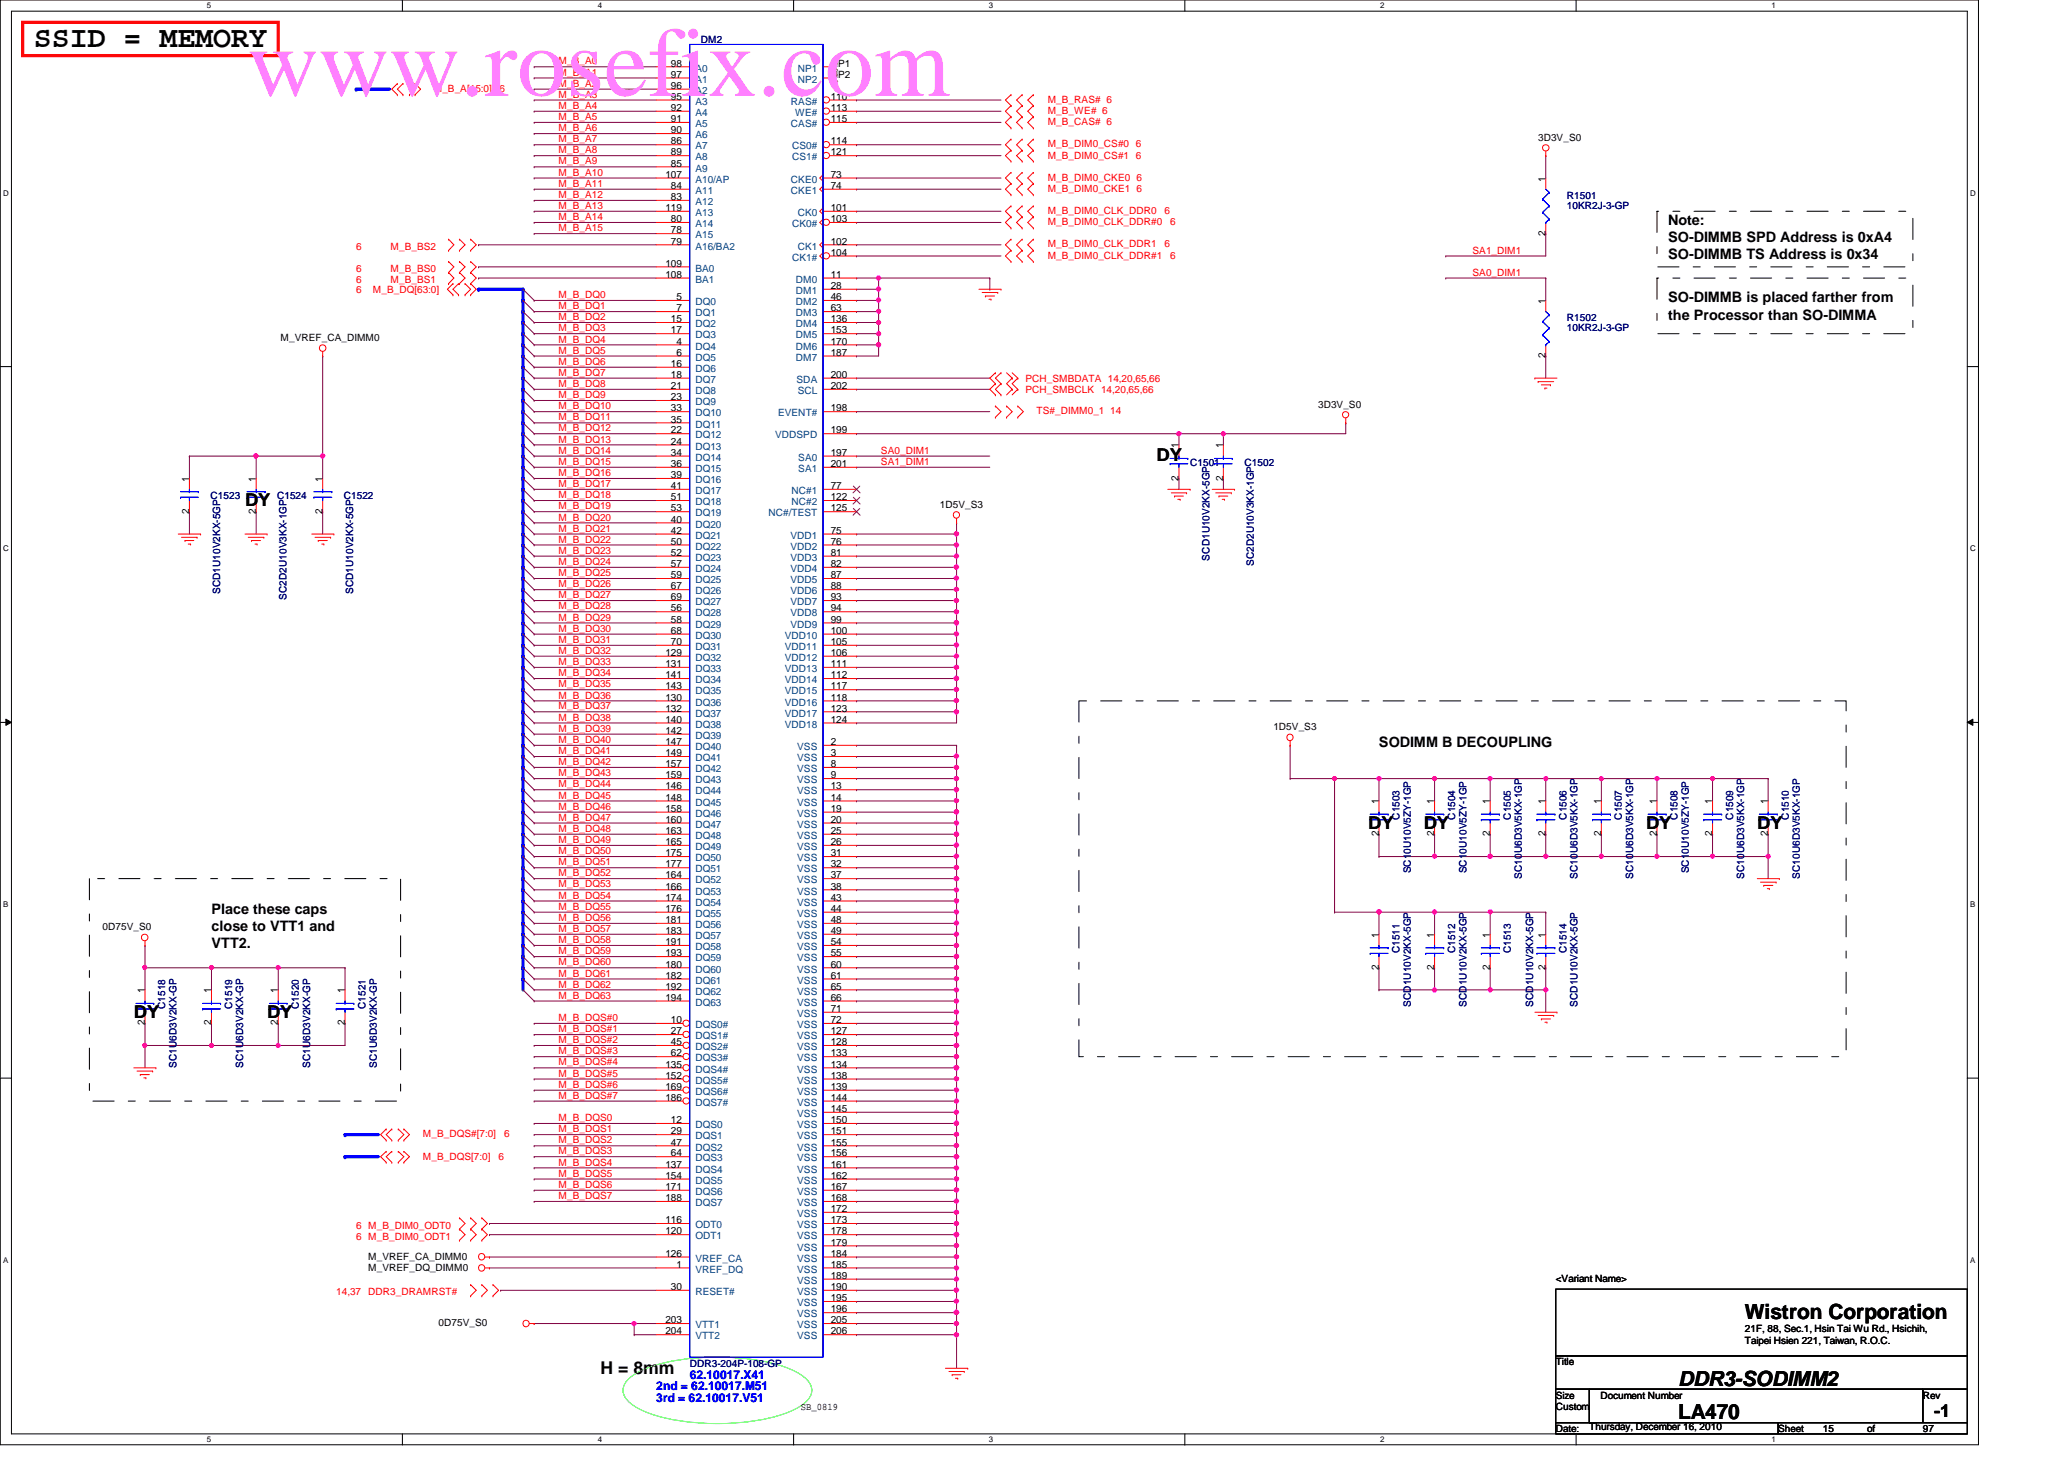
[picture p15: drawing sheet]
<svg xmlns="http://www.w3.org/2000/svg" width="297mm" height="210mm" viewBox="0 0 297 210" stroke-linecap="round" stroke-linejoin="round" font-family="sans-serif">
<defs><g id="words">
<text font-size="14.1" fill="#ff80ff" x="35.6" y="13.8">www.rosefix.com</text>
<text font-size="4.3" x="4.9" y="6.8">SSID = MEMORY</text>
<g font-size="3">
<text x="251.1" y="189.8">Wistron Corporation</text>
<text x="241.5" y="199.4">DDR3-SODIMM2</text>
<text x="241.5" y="204.2">LA470</text>
</g>
<g font-size="2.5">
<text x="166.5" y="66.4">DY</text>
<text x="35.3" y="72.8">DY</text>
<text x="196.9" y="119.2">DY</text>
<text x="204.9" y="119.2">DY</text>
<text x="236.9" y="119.2">DY</text>
<text x="252.9" y="119.2">DY</text>
<text x="19.3" y="146.4">DY</text>
<text x="38.4" y="146.4">DY</text>
<text x="86.4" y="197.6">H = 8mm</text>
<text x="278.3" y="203.8">-1</text>
</g>
<g font-size="2.1">
<text x="240.1" y="32.3">Note:</text>
<text x="240.1" y="34.8">SO-DIMMB SPD Address is 0xA4</text>
<text x="240.1" y="37.2">SO-DIMMB TS Address is 0x34</text>
<text x="240.1" y="43.5">SO-DIMMB is placed farther from</text>
<text x="240.1" y="46">the Processor than SO-DIMMA</text>
<text x="198.5" y="107.5">SODIMM B DECOUPLING</text>
<text x="30.4" y="131.5">Place these caps</text>
<text x="30.4" y="134">close to VTT1 and</text>
<text x="30.4" y="136.4">VTT2.</text>
</g>
<g font-size="1.7" fill="#00f">
<text x="94.4" y="201.6">3rd = 62.10017.V51</text>
<text x="94.4" y="200">2nd = 62.10017.M51</text>
<text x="99.3" y="198.5">62.10017.X41</text>
</g>
<g font-size="1.4" fill="#f00">
<text x="80.4" y="10.9">M_B_A1</text>
<text x="80.4" y="9.3">M_B_A0</text>
<text x="62.4" y="13.2">M_B_A[15:0]</text>
<text x="71.9" y="13.2">6</text>
<text x="80.4" y="12.5">M_B_A2</text>
<text x="80.4" y="14.1">M_B_A3</text>
<text x="80.4" y="15.7">M_B_A4</text>
<text x="80.4" y="17.3">M_B_A5</text>
<text x="150.8" y="16.4">M_B_WE# 6</text>
<text x="150.8" y="18">M_B_CAS# 6</text>
<text x="150.8" y="14.8">M_B_RAS# 6</text>
<text x="80.4" y="20.5">M_B_A7</text>
<text x="80.4" y="18.9">M_B_A6</text>
<text x="80.4" y="23.7">M_B_A9</text>
<text x="80.4" y="22.1">M_B_A8</text>
<text x="150.8" y="21.2">M_B_DIM0_CS#0 6</text>
<text x="150.8" y="22.8">M_B_DIM0_CS#1 6</text>
<text x="80.4" y="26.9">M_B_A11</text>
<text x="80.4" y="25.3">M_B_A10</text>
<text x="80.4" y="28.5">M_B_A12</text>
<text x="150.8" y="26">M_B_DIM0_CKE0 6</text>
<text x="150.8" y="27.6">M_B_DIM0_CKE1 6</text>
<text x="51.3" y="35.9">6</text>
<text x="56.2" y="35.9">M_B_BS2</text>
<text x="80.4" y="33.3">M_B_A15</text>
<text x="80.4" y="31.7">M_B_A14</text>
<text x="80.4" y="30.1">M_B_A13</text>
<text x="150.8" y="30.8">M_B_DIM0_CLK_DDR0</text>
<text x="150.8" y="32.4">M_B_DIM0_CLK_DDR#0</text>
<text x="150.8" y="35.6">M_B_DIM0_CLK_DDR1</text>
<text x="167.6" y="30.8">6</text>
<text x="167.6" y="35.6">6</text>
<text x="168.4" y="32.4">6</text>
<text x="51.3" y="39.1">6</text>
<text x="51.3" y="40.7">6</text>
<text x="56.2" y="39.1">M_B_BS0</text>
<text x="56.2" y="40.7">M_B_BS1</text>
<text x="150.8" y="37.2">M_B_DIM0_CLK_DDR#1</text>
<text x="168.4" y="37.2">6</text>
<text x="211.9" y="36.5">SA1_DIM1</text>
<text x="211.9" y="39.7">SA0_DIM1</text>
<text x="51.3" y="42.2">6</text>
<text x="53.7" y="42.2">M_B_DQ[63:0]</text>
<text x="80.4" y="42.9">M_B_DQ0</text>
<text x="80.4" y="44.5">M_B_DQ1</text>
<text x="80.4" y="46.1">M_B_DQ2</text>
<text x="80.4" y="47.7">M_B_DQ3</text>
<text x="80.4" y="50.9">M_B_DQ5</text>
<text x="80.4" y="49.3">M_B_DQ4</text>
<text x="80.4" y="52.5">M_B_DQ6</text>
<text x="80.4" y="54.1">M_B_DQ7</text>
<text x="80.4" y="55.7">M_B_DQ8</text>
<text x="80.4" y="58.9">M_B_DQ10</text>
<text x="80.4" y="57.3">M_B_DQ9</text>
<text x="147.6" y="56.6">PCH_SMBCLK 14,20,65,66</text>
<text x="147.6" y="55">PCH_SMBDATA 14,20,65,66</text>
<text x="149.2" y="59.6">TS#_DIMM0_1 14</text>
<text x="80.4" y="65.3">M_B_DQ14</text>
<text x="80.4" y="63.7">M_B_DQ13</text>
<text x="80.4" y="62.1">M_B_DQ12</text>
<text x="80.4" y="60.5">M_B_DQ11</text>
<text x="126.8" y="65.3">SA0_DIM1</text>
<text x="80.4" y="66.9">M_B_DQ15</text>
<text x="80.4" y="71.7">M_B_DQ18</text>
<text x="80.4" y="70.1">M_B_DQ17</text>
<text x="80.4" y="68.5">M_B_DQ16</text>
<text x="126.8" y="66.9">SA1_DIM1</text>
<text x="80.4" y="73.3">M_B_DQ19</text>
<text x="80.4" y="76.5">M_B_DQ21</text>
<text x="80.4" y="74.9">M_B_DQ20</text>
<text x="80.4" y="79.7">M_B_DQ23</text>
<text x="80.4" y="78.1">M_B_DQ22</text>
<text x="80.4" y="81.3">M_B_DQ24</text>
<text x="80.4" y="82.9">M_B_DQ25</text>
<text x="80.4" y="86.1">M_B_DQ27</text>
<text x="80.4" y="84.5">M_B_DQ26</text>
<text x="80.4" y="89.3">M_B_DQ29</text>
<text x="80.4" y="87.7">M_B_DQ28</text>
<text x="80.4" y="92.5">M_B_DQ31</text>
<text x="80.4" y="90.9">M_B_DQ30</text>
<text x="80.4" y="95.7">M_B_DQ33</text>
<text x="80.4" y="94.1">M_B_DQ32</text>
<text x="80.4" y="98.9">M_B_DQ35</text>
<text x="80.4" y="97.3">M_B_DQ34</text>
<text x="80.4" y="100.5">M_B_DQ36</text>
<text x="80.4" y="106.9">M_B_DQ40</text>
<text x="80.4" y="105.3">M_B_DQ39</text>
<text x="80.4" y="103.7">M_B_DQ38</text>
<text x="80.4" y="102.1">M_B_DQ37</text>
<text x="80.4" y="110.1">M_B_DQ42</text>
<text x="80.4" y="108.5">M_B_DQ41</text>
<text x="80.4" y="111.7">M_B_DQ43</text>
<text x="80.4" y="113.3">M_B_DQ44</text>
<text x="80.4" y="116.5">M_B_DQ46</text>
<text x="80.4" y="114.9">M_B_DQ45</text>
<text x="80.4" y="118.1">M_B_DQ47</text>
<text x="80.4" y="119.7">M_B_DQ48</text>
<text x="80.4" y="124.5">M_B_DQ51</text>
<text x="80.4" y="122.9">M_B_DQ50</text>
<text x="80.4" y="121.3">M_B_DQ49</text>
<text x="80.4" y="127.7">M_B_DQ53</text>
<text x="80.4" y="126.1">M_B_DQ52</text>
<text x="80.4" y="130.9">M_B_DQ55</text>
<text x="80.4" y="129.3">M_B_DQ54</text>
<text x="80.4" y="134.1">M_B_DQ57</text>
<text x="80.4" y="132.5">M_B_DQ56</text>
<text x="80.4" y="137.3">M_B_DQ59</text>
<text x="80.4" y="135.7">M_B_DQ58</text>
<text x="80.4" y="143.7">M_B_DQ63</text>
<text x="80.4" y="142.1">M_B_DQ62</text>
<text x="80.4" y="140.5">M_B_DQ61</text>
<text x="80.4" y="138.9">M_B_DQ60</text>
<text x="80.4" y="146.9">M_B_DQS#0</text>
<text x="80.4" y="148.5">M_B_DQS#1</text>
<text x="80.4" y="154.9">M_B_DQS#5</text>
<text x="80.4" y="150.1">M_B_DQS#2</text>
<text x="80.4" y="151.7">M_B_DQS#3</text>
<text x="80.4" y="153.3">M_B_DQS#4</text>
<text x="80.4" y="156.5">M_B_DQS#6</text>
<text x="80.4" y="158.1">M_B_DQS#7</text>
<text x="80.4" y="161.3">M_B_DQS0</text>
<text x="60.9" y="166.8">M_B_DQS[7:0]</text>
<text x="60.9" y="163.6">M_B_DQS#[7:0]</text>
<text x="71.8" y="166.8">6</text>
<text x="72.6" y="163.6">6</text>
<text x="80.4" y="166.1">M_B_DQS3</text>
<text x="80.4" y="167.7">M_B_DQS4</text>
<text x="80.4" y="162.9">M_B_DQS1</text>
<text x="80.4" y="164.5">M_B_DQS2</text>
<text x="80.4" y="169.3">M_B_DQS5</text>
<text x="80.4" y="170.9">M_B_DQS6</text>
<text x="80.4" y="172.5">M_B_DQS7</text>
<text x="51.3" y="176.7">6 M_B_DIM0_ODT0</text>
<text x="51.3" y="178.4">6 M_B_DIM0_ODT1</text>
<text x="48.4" y="186.4">14,37</text>
<text x="53" y="186.4">DDR3_DRAMRST#</text>
</g>
<g font-size="1.4">
<text x="96.6" y="9.6">98</text>
<text x="96.6" y="11.2">97</text>
<text x="119.5" y="9.6">NP1</text>
<text x="119.5" y="11.2">NP2</text>
<text x="96.6" y="12.8">96</text>
<text x="96.6" y="14.4">95</text>
<text x="96.6" y="16">92</text>
<text x="96.6" y="17.6">91</text>
<text x="119.5" y="14.4">110</text>
<text x="119.5" y="16">113</text>
<text x="119.5" y="17.6">115</text>
<text x="96.6" y="19.2">90</text>
<text x="96.6" y="20.8">86</text>
<text x="96.6" y="22.4">89</text>
<text x="96.6" y="24">85</text>
<text x="119.5" y="20.8">114</text>
<text x="119.5" y="22.4">121</text>
<text x="221.4" y="20.2">3D3V_S0</text>
<text x="95.8" y="25.6">107</text>
<text x="96.6" y="27.2">84</text>
<text x="96.6" y="28.8">83</text>
<text x="119.5" y="25.6">73</text>
<text x="119.5" y="27.2">74</text>
<text x="222.4" y="26.1" transform="rotate(-90 222.4 26.1)">1</text>
<text x="95.8" y="30.4">119</text>
<text x="96.6" y="32">80</text>
<text x="96.6" y="33.6">78</text>
<text x="96.6" y="35.2">79</text>
<text x="119.5" y="30.4">101</text>
<text x="119.5" y="32">103</text>
<text x="119.5" y="35.2">102</text>
<text x="222.4" y="33.9" transform="rotate(-90 222.4 33.9)">2</text>
<text x="95.8" y="38.4">109</text>
<text x="95.8" y="40">108</text>
<text x="119.5" y="36.8">104</text>
<text x="119.5" y="40">11</text>
<text x="119.5" y="41.6">28</text>
<text x="96.6" y="46.4">15</text>
<text x="96.6" y="48">17</text>
<text x="97.4" y="43.2">5</text>
<text x="97.4" y="44.8">7</text>
<text x="119.5" y="43.2">46</text>
<text x="119.5" y="44.8">63</text>
<text x="119.5" y="46.4">136</text>
<text x="119.5" y="48">153</text>
<text x="222.4" y="43.7" transform="rotate(-90 222.4 43.7)">1</text>
<text x="40.4" y="49.1">M_VREF_CA_DIMM0</text>
<text x="96.6" y="52.8">16</text>
<text x="97.4" y="49.6">4</text>
<text x="97.4" y="51.2">6</text>
<text x="119.5" y="49.6">170</text>
<text x="119.5" y="51.2">187</text>
<text x="222.4" y="51.5" transform="rotate(-90 222.4 51.5)">2</text>
<text x="96.6" y="54.4">18</text>
<text x="96.6" y="56">21</text>
<text x="96.6" y="57.6">23</text>
<text x="96.6" y="59.2">33</text>
<text x="119.5" y="54.4">200</text>
<text x="119.5" y="56">202</text>
<text x="119.5" y="59.2">198</text>
<text x="189.7" y="58.6">3D3V_S0</text>
<text x="96.6" y="60.8">35</text>
<text x="96.6" y="62.4">22</text>
<text x="96.6" y="64">24</text>
<text x="96.6" y="65.6">34</text>
<text x="119.5" y="62.4">199</text>
<text x="119.5" y="65.6">197</text>
<text x="169.6" y="64.5" transform="rotate(-90 169.6 64.5)">1</text>
<text x="176" y="64.5" transform="rotate(-90 176 64.5)">1</text>
<text x="27.2" y="69.3" transform="rotate(-90 27.2 69.3)">1</text>
<text x="36.8" y="69.3" transform="rotate(-90 36.8 69.3)">1</text>
<text x="46.4" y="69.3" transform="rotate(-90 46.4 69.3)">1</text>
<text x="96.6" y="67.2">36</text>
<text x="96.6" y="68.8">39</text>
<text x="96.6" y="70.4">41</text>
<text x="96.6" y="72">51</text>
<text x="119.5" y="67.2">201</text>
<text x="119.5" y="70.4">77</text>
<text x="119.5" y="72">122</text>
<text x="169.6" y="69.1" transform="rotate(-90 169.6 69.1)">2</text>
<text x="176" y="69.1" transform="rotate(-90 176 69.1)">2</text>
<text x="27.2" y="73.9" transform="rotate(-90 27.2 73.9)">2</text>
<text x="36.8" y="73.9" transform="rotate(-90 36.8 73.9)">2</text>
<text x="46.4" y="73.9" transform="rotate(-90 46.4 73.9)">2</text>
<text x="96.6" y="73.6">53</text>
<text x="96.6" y="75.2">40</text>
<text x="96.6" y="76.8">42</text>
<text x="119.5" y="73.6">125</text>
<text x="119.5" y="76.8">75</text>
<text x="135.3" y="73.1">1D5V_S3</text>
<text x="96.6" y="78.4">50</text>
<text x="96.6" y="80">52</text>
<text x="96.6" y="81.6">57</text>
<text x="96.6" y="83.2">59</text>
<text x="119.5" y="80">81</text>
<text x="119.5" y="81.6">82</text>
<text x="119.5" y="83.2">87</text>
<text x="119.5" y="78.4">76</text>
<text x="96.6" y="84.8">67</text>
<text x="96.6" y="86.4">69</text>
<text x="96.6" y="88">56</text>
<text x="96.6" y="89.6">58</text>
<text x="119.5" y="84.8">88</text>
<text x="119.5" y="86.4">93</text>
<text x="119.5" y="88">94</text>
<text x="119.5" y="89.6">99</text>
<text x="95.8" y="94.4">129</text>
<text x="95.8" y="96">131</text>
<text x="96.6" y="91.2">68</text>
<text x="96.6" y="92.8">70</text>
<text x="119.5" y="91.2">100</text>
<text x="119.5" y="96">111</text>
<text x="119.5" y="92.8">105</text>
<text x="119.5" y="94.4">106</text>
<text x="95.8" y="97.6">141</text>
<text x="95.8" y="99.2">143</text>
<text x="95.8" y="100.8">130</text>
<text x="119.5" y="97.6">112</text>
<text x="119.5" y="99.2">117</text>
<text x="119.5" y="100.8">118</text>
<text x="95.8" y="102.4">132</text>
<text x="95.8" y="104">140</text>
<text x="95.8" y="105.6">142</text>
<text x="95.8" y="107.2">147</text>
<text x="119.5" y="107.2">2</text>
<text x="119.5" y="104">124</text>
<text x="119.5" y="102.4">123</text>
<text x="183.3" y="105.1">1D5V_S3</text>
<text x="95.8" y="108.8">149</text>
<text x="95.8" y="110.4">157</text>
<text x="95.8" y="112">159</text>
<text x="95.8" y="113.6">146</text>
<text x="119.5" y="108.8">3</text>
<text x="119.5" y="110.4">8</text>
<text x="119.5" y="112">9</text>
<text x="119.5" y="113.6">13</text>
<text x="95.8" y="115.2">148</text>
<text x="95.8" y="116.8">158</text>
<text x="95.8" y="118.4">160</text>
<text x="95.8" y="120">163</text>
<text x="119.5" y="115.2">14</text>
<text x="119.5" y="116.8">19</text>
<text x="119.5" y="118.4">20</text>
<text x="119.5" y="120">25</text>
<text x="198.4" y="115.7" transform="rotate(-90 198.4 115.7)">1</text>
<text x="206.4" y="115.7" transform="rotate(-90 206.4 115.7)">1</text>
<text x="214.4" y="115.7" transform="rotate(-90 214.4 115.7)">1</text>
<text x="222.4" y="115.7" transform="rotate(-90 222.4 115.7)">1</text>
<text x="230.4" y="115.7" transform="rotate(-90 230.4 115.7)">1</text>
<text x="238.4" y="115.7" transform="rotate(-90 238.4 115.7)">1</text>
<text x="246.4" y="115.7" transform="rotate(-90 246.4 115.7)">1</text>
<text x="254.4" y="115.7" transform="rotate(-90 254.4 115.7)">1</text>
<text x="95.8" y="121.6">165</text>
<text x="95.8" y="123.2">175</text>
<text x="95.8" y="124.8">177</text>
<text x="119.5" y="121.6">26</text>
<text x="119.5" y="123.2">31</text>
<text x="119.5" y="124.8">32</text>
<text x="198.4" y="120.3" transform="rotate(-90 198.4 120.3)">2</text>
<text x="206.4" y="120.3" transform="rotate(-90 206.4 120.3)">2</text>
<text x="214.4" y="120.3" transform="rotate(-90 214.4 120.3)">2</text>
<text x="222.4" y="120.3" transform="rotate(-90 222.4 120.3)">2</text>
<text x="230.4" y="120.3" transform="rotate(-90 230.4 120.3)">2</text>
<text x="238.4" y="120.3" transform="rotate(-90 238.4 120.3)">2</text>
<text x="246.4" y="120.3" transform="rotate(-90 246.4 120.3)">2</text>
<text x="254.4" y="120.3" transform="rotate(-90 254.4 120.3)">2</text>
<text x="95.8" y="126.4">164</text>
<text x="95.8" y="128">166</text>
<text x="95.8" y="129.6">174</text>
<text x="95.8" y="131.2">176</text>
<text x="119.5" y="126.4">37</text>
<text x="119.5" y="128">38</text>
<text x="119.5" y="129.6">43</text>
<text x="119.5" y="131.2">44</text>
<text x="14.8" y="133.9">0D75V_S0</text>
<text x="95.8" y="132.8">181</text>
<text x="95.8" y="134.4">183</text>
<text x="95.8" y="136">191</text>
<text x="95.8" y="137.6">193</text>
<text x="119.5" y="132.8">48</text>
<text x="119.5" y="134.4">49</text>
<text x="119.5" y="136">54</text>
<text x="119.5" y="137.6">55</text>
<text x="198.4" y="134.9" transform="rotate(-90 198.4 134.9)">1</text>
<text x="206.4" y="134.9" transform="rotate(-90 206.4 134.9)">1</text>
<text x="214.4" y="134.9" transform="rotate(-90 214.4 134.9)">1</text>
<text x="222.4" y="134.9" transform="rotate(-90 222.4 134.9)">1</text>
<text x="20.8" y="142.9" transform="rotate(-90 20.8 142.9)">1</text>
<text x="30.4" y="142.9" transform="rotate(-90 30.4 142.9)">1</text>
<text x="40" y="142.9" transform="rotate(-90 40 142.9)">1</text>
<text x="49.6" y="142.9" transform="rotate(-90 49.6 142.9)">1</text>
<text x="95.8" y="139.2">180</text>
<text x="95.8" y="140.8">182</text>
<text x="95.8" y="142.4">192</text>
<text x="95.8" y="144">194</text>
<text x="119.5" y="139.2">60</text>
<text x="119.5" y="140.8">61</text>
<text x="119.5" y="142.4">65</text>
<text x="119.5" y="144">66</text>
<text x="198.4" y="139.5" transform="rotate(-90 198.4 139.5)">2</text>
<text x="206.4" y="139.5" transform="rotate(-90 206.4 139.5)">2</text>
<text x="214.4" y="139.5" transform="rotate(-90 214.4 139.5)">2</text>
<text x="222.4" y="139.5" transform="rotate(-90 222.4 139.5)">2</text>
<text x="20.8" y="147.5" transform="rotate(-90 20.8 147.5)">2</text>
<text x="30.4" y="147.5" transform="rotate(-90 30.4 147.5)">2</text>
<text x="40" y="147.5" transform="rotate(-90 40 147.5)">2</text>
<text x="49.6" y="147.5" transform="rotate(-90 49.6 147.5)">2</text>
<text x="96.6" y="147.2">10</text>
<text x="96.6" y="148.8">27</text>
<text x="119.5" y="145.6">71</text>
<text x="119.5" y="147.2">72</text>
<text x="119.5" y="148.8">127</text>
<text x="95.8" y="153.6">135</text>
<text x="95.8" y="155.2">152</text>
<text x="96.6" y="150.4">45</text>
<text x="96.6" y="152">62</text>
<text x="119.5" y="150.4">128</text>
<text x="119.5" y="153.6">134</text>
<text x="119.5" y="152">133</text>
<text x="119.5" y="155.2">138</text>
<text x="95.8" y="156.8">169</text>
<text x="95.8" y="158.4">186</text>
<text x="96.6" y="161.6">12</text>
<text x="119.5" y="156.8">139</text>
<text x="119.5" y="158.4">144</text>
<text x="119.5" y="160">145</text>
<text x="119.5" y="161.6">150</text>
<text x="95.8" y="168">137</text>
<text x="96.6" y="163.2">29</text>
<text x="96.6" y="164.8">47</text>
<text x="96.6" y="166.4">64</text>
<text x="119.5" y="163.2">151</text>
<text x="119.5" y="164.8">155</text>
<text x="119.5" y="166.4">156</text>
<text x="119.5" y="168">161</text>
<text x="95.8" y="169.6">154</text>
<text x="95.8" y="171.2">171</text>
<text x="95.8" y="172.8">188</text>
<text x="119.5" y="169.6">162</text>
<text x="119.5" y="171.2">167</text>
<text x="119.5" y="172.8">168</text>
<text x="95.8" y="176">116</text>
<text x="95.8" y="177.6">120</text>
<text x="119.5" y="176">173</text>
<text x="119.5" y="174.4">172</text>
<text x="119.5" y="179.2">179</text>
<text x="119.5" y="177.6">178</text>
<text x="53" y="181.2">M_VREF_CA_DIMM0</text>
<text x="53" y="182.8">M_VREF_DQ_DIMM0</text>
<text x="95.8" y="180.8">126</text>
<text x="96.6" y="185.6">30</text>
<text x="97.4" y="182.4">1</text>
<text x="119.5" y="182.4">185</text>
<text x="119.5" y="180.8">184</text>
<text x="119.5" y="184">189</text>
<text x="119.5" y="185.6">190</text>
<text x="223.9" y="184.4">&lt;Variant Name&gt;</text>
<text x="63.1" y="190.8">0D75V_S0</text>
<text x="95.8" y="190.4">203</text>
<text x="95.8" y="192">204</text>
<text x="119.5" y="187.2">195</text>
<text x="119.5" y="188.8">196</text>
<text x="119.5" y="190.4">205</text>
<text x="119.5" y="192">206</text>
<text x="251.1" y="191.6">21F, 88, Sec.1, Hsin Tai Wu Rd., Hsichih,</text>
<text x="223.9" y="196.4">Title</text>
<text x="251.1" y="193.3">Taipei Hsien 221, Taiwan, R.O.C.</text>
<text x="115.3" y="202.8">SB_0819</text>
<text x="223.9" y="201.2">Size</text>
<text x="223.9" y="202.8">Custom</text>
<text x="230.3" y="201.2">Document Number</text>
<text x="276.7" y="201.2">Rev</text>
<text x="223.9" y="206">Date:</text>
<text x="228.7" y="205.7">Thursday, December 16, 2010</text>
<text x="255.9" y="206">Sheet</text>
<text x="262.3" y="206">15</text>
<text x="268.7" y="206">of</text>
<text x="276.7" y="206">97</text>
</g>
<g font-size="1.4" fill="#004080">
<text x="100.1" y="10.3">A0</text>
<text x="100.1" y="11.9">A1</text>
<text x="114.8" y="10.3">NP1</text>
<text x="114.8" y="11.9">NP2</text>
<text x="100.1" y="13.5">A2</text>
<text x="100.1" y="15.1">A3</text>
<text x="100.1" y="16.7">A4</text>
<text x="113.8" y="15.1">RAS#</text>
<text x="114.4" y="16.7">WE#</text>
<text x="100.1" y="18.3">A5</text>
<text x="100.1" y="19.9">A6</text>
<text x="100.1" y="21.5">A7</text>
<text x="100.1" y="23.1">A8</text>
<text x="113.8" y="18.3">CAS#</text>
<text x="114" y="21.5">CS0#</text>
<text x="114" y="23.1">CS1#</text>
<text x="100.1" y="24.7">A9</text>
<text x="100.1" y="26.3">A10/AP</text>
<text x="100.1" y="27.9">A11</text>
<text x="100.1" y="29.5">A12</text>
<text x="113.8" y="26.3">CKE0</text>
<text x="113.8" y="27.9">CKE1</text>
<text x="100.1" y="31.1">A13</text>
<text x="100.1" y="32.7">A14</text>
<text x="100.1" y="34.3">A15</text>
<text x="100.1" y="35.9">A16/BA2</text>
<text x="114" y="32.7">CK0#</text>
<text x="114.8" y="31.1">CK0</text>
<text x="114.8" y="35.9">CK1</text>
<text x="100.1" y="39.1">BA0</text>
<text x="100.1" y="40.7">BA1</text>
<text x="114" y="37.5">CK1#</text>
<text x="114.6" y="40.7">DM0</text>
<text x="100.1" y="43.9">DQ0</text>
<text x="100.1" y="45.5">DQ1</text>
<text x="100.1" y="47.1">DQ2</text>
<text x="114.6" y="42.3">DM1</text>
<text x="114.6" y="43.9">DM2</text>
<text x="114.6" y="45.5">DM3</text>
<text x="114.6" y="47.1">DM4</text>
<text x="100.1" y="48.7">DQ3</text>
<text x="100.1" y="50.3">DQ4</text>
<text x="100.1" y="51.9">DQ5</text>
<text x="100.1" y="53.5">DQ6</text>
<text x="114.6" y="48.7">DM5</text>
<text x="114.6" y="50.3">DM6</text>
<text x="114.6" y="51.9">DM7</text>
<text x="100.1" y="55.1">DQ7</text>
<text x="100.1" y="56.7">DQ8</text>
<text x="100.1" y="58.3">DQ9</text>
<text x="100.1" y="59.9">DQ10</text>
<text x="112" y="59.9">EVENT#</text>
<text x="114.6" y="55.1">SDA</text>
<text x="114.8" y="56.7">SCL</text>
<text x="100.1" y="61.5">DQ11</text>
<text x="100.1" y="63.1">DQ12</text>
<text x="100.1" y="64.7">DQ13</text>
<text x="111.5" y="63.1">VDDSPD</text>
<text x="100.1" y="66.3">DQ14</text>
<text x="100.1" y="67.9">DQ15</text>
<text x="100.1" y="69.5">DQ16</text>
<text x="100.1" y="71.1">DQ17</text>
<text x="113.9" y="71.1">NC#1</text>
<text x="114.9" y="66.3">SA0</text>
<text x="114.9" y="67.9">SA1</text>
<text x="100.1" y="72.7">DQ18</text>
<text x="100.1" y="74.3">DQ19</text>
<text x="100.1" y="75.9">DQ20</text>
<text x="100.1" y="77.5">DQ21</text>
<text x="110.6" y="74.3">NC#/TEST</text>
<text x="113.7" y="77.5">VDD1</text>
<text x="113.9" y="72.7">NC#2</text>
<text x="100.1" y="79.1">DQ22</text>
<text x="100.1" y="80.7">DQ23</text>
<text x="100.1" y="82.3">DQ24</text>
<text x="100.1" y="83.9">DQ25</text>
<text x="113.7" y="80.7">VDD3</text>
<text x="113.7" y="82.3">VDD4</text>
<text x="113.7" y="83.9">VDD5</text>
<text x="113.7" y="79.1">VDD2</text>
<text x="100.1" y="85.5">DQ26</text>
<text x="100.1" y="87.1">DQ27</text>
<text x="100.1" y="88.7">DQ28</text>
<text x="113.7" y="85.5">VDD6</text>
<text x="113.7" y="87.1">VDD7</text>
<text x="113.7" y="88.7">VDD8</text>
<text x="100.1" y="90.3">DQ29</text>
<text x="100.1" y="91.9">DQ30</text>
<text x="100.1" y="93.5">DQ31</text>
<text x="100.1" y="95.1">DQ32</text>
<text x="112.9" y="91.9">VDD10</text>
<text x="112.9" y="93.5">VDD11</text>
<text x="112.9" y="95.1">VDD12</text>
<text x="113.7" y="90.3">VDD9</text>
<text x="100.1" y="96.7">DQ33</text>
<text x="100.1" y="98.3">DQ34</text>
<text x="100.1" y="99.9">DQ35</text>
<text x="100.1" y="101.5">DQ36</text>
<text x="112.9" y="96.7">VDD13</text>
<text x="112.9" y="98.3">VDD14</text>
<text x="112.9" y="99.9">VDD15</text>
<text x="112.9" y="101.5">VDD16</text>
<text x="100.1" y="103.1">DQ37</text>
<text x="100.1" y="104.7">DQ38</text>
<text x="100.1" y="106.3">DQ39</text>
<text x="100.1" y="107.9">DQ40</text>
<text x="112.9" y="104.7">VDD18</text>
<text x="112.9" y="103.1">VDD17</text>
<text x="114.7" y="107.9">VSS</text>
<text x="100.1" y="109.5">DQ41</text>
<text x="100.1" y="111.1">DQ42</text>
<text x="100.1" y="112.7">DQ43</text>
<text x="114.7" y="109.5">VSS</text>
<text x="114.7" y="111.1">VSS</text>
<text x="114.7" y="112.7">VSS</text>
<text x="100.1" y="114.3">DQ44</text>
<text x="100.1" y="115.9">DQ45</text>
<text x="100.1" y="117.5">DQ46</text>
<text x="100.1" y="119.1">DQ47</text>
<text x="114.7" y="114.3">VSS</text>
<text x="114.7" y="115.9">VSS</text>
<text x="114.7" y="117.5">VSS</text>
<text x="114.7" y="119.1">VSS</text>
<text x="100.1" y="120.7">DQ48</text>
<text x="100.1" y="122.3">DQ49</text>
<text x="100.1" y="123.9">DQ50</text>
<text x="100.1" y="125.5">DQ51</text>
<text x="114.7" y="120.7">VSS</text>
<text x="114.7" y="122.3">VSS</text>
<text x="114.7" y="123.9">VSS</text>
<text x="114.7" y="125.5">VSS</text>
<text x="100.1" y="127.1">DQ52</text>
<text x="100.1" y="128.7">DQ53</text>
<text x="100.1" y="130.3">DQ54</text>
<text x="100.1" y="131.9">DQ55</text>
<text x="114.7" y="127.1">VSS</text>
<text x="114.7" y="128.7">VSS</text>
<text x="114.7" y="130.3">VSS</text>
<text x="114.7" y="131.9">VSS</text>
<text x="100.1" y="133.5">DQ56</text>
<text x="100.1" y="135.1">DQ57</text>
<text x="100.1" y="136.7">DQ58</text>
<text x="114.7" y="133.5">VSS</text>
<text x="114.7" y="135.1">VSS</text>
<text x="114.7" y="136.7">VSS</text>
<text x="100.1" y="138.3">DQ59</text>
<text x="100.1" y="139.9">DQ60</text>
<text x="100.1" y="141.5">DQ61</text>
<text x="100.1" y="143.1">DQ62</text>
<text x="114.7" y="138.3">VSS</text>
<text x="114.7" y="139.9">VSS</text>
<text x="114.7" y="141.5">VSS</text>
<text x="114.7" y="143.1">VSS</text>
<text x="100.1" y="144.7">DQ63</text>
<text x="100.1" y="147.9">DQS0#</text>
<text x="100.1" y="149.5">DQS1#</text>
<text x="114.7" y="144.7">VSS</text>
<text x="114.7" y="146.3">VSS</text>
<text x="114.7" y="147.9">VSS</text>
<text x="114.7" y="149.5">VSS</text>
<text x="100.1" y="151.1">DQS2#</text>
<text x="100.1" y="152.7">DQS3#</text>
<text x="100.1" y="154.3">DQS4#</text>
<text x="100.1" y="155.9">DQS5#</text>
<text x="114.7" y="151.1">VSS</text>
<text x="114.7" y="154.3">VSS</text>
<text x="114.7" y="152.7">VSS</text>
<text x="114.7" y="155.9">VSS</text>
<text x="100.1" y="157.5">DQS6#</text>
<text x="100.1" y="159.1">DQS7#</text>
<text x="114.7" y="157.5">VSS</text>
<text x="114.7" y="159.1">VSS</text>
<text x="114.7" y="160.7">VSS</text>
<text x="100.1" y="162.3">DQS0</text>
<text x="100.1" y="163.9">DQS1</text>
<text x="100.1" y="165.5">DQS2</text>
<text x="100.1" y="167.1">DQS3</text>
<text x="114.7" y="163.9">VSS</text>
<text x="114.7" y="162.3">VSS</text>
<text x="114.7" y="165.5">VSS</text>
<text x="114.7" y="167.1">VSS</text>
<text x="100.1" y="168.7">DQS4</text>
<text x="100.1" y="170.3">DQS5</text>
<text x="100.1" y="171.9">DQS6</text>
<text x="100.1" y="173.5">DQS7</text>
<text x="114.7" y="168.7">VSS</text>
<text x="114.7" y="170.3">VSS</text>
<text x="114.7" y="171.9">VSS</text>
<text x="114.7" y="173.5">VSS</text>
<text x="100.1" y="176.7">ODT0</text>
<text x="100.1" y="178.3">ODT1</text>
<text x="114.7" y="176.7">VSS</text>
<text x="114.7" y="175.1">VSS</text>
<text x="114.7" y="179.9">VSS</text>
<text x="114.7" y="178.3">VSS</text>
<text x="100.1" y="183.1">VREF_DQ</text>
<text x="100.1" y="181.5">VREF_CA</text>
<text x="114.7" y="183.1">VSS</text>
<text x="114.7" y="181.5">VSS</text>
<text x="114.7" y="184.7">VSS</text>
<text x="100.1" y="186.3">RESET#</text>
<text x="100.1" y="191.1">VTT1</text>
<text x="114.7" y="186.3">VSS</text>
<text x="114.7" y="187.9">VSS</text>
<text x="114.7" y="189.5">VSS</text>
<text x="114.7" y="191.1">VSS</text>
<text x="100.1" y="192.7">VTT2</text>
<text x="114.7" y="192.7">VSS</text>
</g>
<g font-size="1.4" fill="#000080">
<text x="100.9" y="6.2">DM2</text>
<text x="225.5" y="28.6">R1501</text>
<text x="225.5" y="30">10KR2J-3-GP</text>
<text x="225.5" y="46.2">R1502</text>
<text x="225.5" y="47.6">10KR2J-3-GP</text>
<text x="30.3" y="71.8">C1523</text>
<text x="39.9" y="71.8">C1524</text>
<text x="49.5" y="71.8">C1522</text>
<text x="171.3" y="67">C1501</text>
<text x="179.1" y="67">C1502</text>
<text x="174.1" y="80.6" transform="rotate(-90 174.1 80.6)">SCD1U10V2KX-5GP</text>
<text x="180.5" y="81.4" transform="rotate(-90 180.5 81.4)">SC2D2U10V3KX-1GP</text>
<text x="31.7" y="85.5" transform="rotate(-90 31.7 85.5)">SCD1U10V2KX-5GP</text>
<text x="41.2" y="86.3" transform="rotate(-90 41.2 86.3)">SC2D2U10V3KX-1GP</text>
<text x="50.8" y="85.5" transform="rotate(-90 50.8 85.5)">SCD1U10V2KX-5GP</text>
<text x="201.4" y="117.9" transform="rotate(-90 201.4 117.9)">C1503</text>
<text x="209.4" y="117.9" transform="rotate(-90 209.4 117.9)">C1504</text>
<text x="217.4" y="117.9" transform="rotate(-90 217.4 117.9)">C1505</text>
<text x="225.4" y="117.9" transform="rotate(-90 225.4 117.9)">C1506</text>
<text x="233.4" y="117.9" transform="rotate(-90 233.4 117.9)">C1507</text>
<text x="241.4" y="117.9" transform="rotate(-90 241.4 117.9)">C1508</text>
<text x="249.4" y="117.9" transform="rotate(-90 249.4 117.9)">C1509</text>
<text x="257.4" y="117.9" transform="rotate(-90 257.4 117.9)">C1510</text>
<text x="203" y="125.6" transform="rotate(-90 203 125.6)">SC10U10V5ZY-1GP</text>
<text x="211" y="125.6" transform="rotate(-90 211 125.6)">SC10U10V5ZY-1GP</text>
<text x="243" y="125.6" transform="rotate(-90 243 125.6)">SC10U10V5ZY-1GP</text>
<text x="219" y="126.4" transform="rotate(-90 219 126.4)">SC10U6D3V5KX-1GP</text>
<text x="227" y="126.4" transform="rotate(-90 227 126.4)">SC10U6D3V5KX-1GP</text>
<text x="235" y="126.4" transform="rotate(-90 235 126.4)">SC10U6D3V5KX-1GP</text>
<text x="251" y="126.4" transform="rotate(-90 251 126.4)">SC10U6D3V5KX-1GP</text>
<text x="259" y="126.4" transform="rotate(-90 259 126.4)">SC10U6D3V5KX-1GP</text>
<text x="201.4" y="137.2" transform="rotate(-90 201.4 137.2)">C1511</text>
<text x="209.4" y="137.2" transform="rotate(-90 209.4 137.2)">C1512</text>
<text x="217.4" y="137.2" transform="rotate(-90 217.4 137.2)">C1513</text>
<text x="225.4" y="137.2" transform="rotate(-90 225.4 137.2)">C1514</text>
<text x="23.8" y="145.2" transform="rotate(-90 23.8 145.2)">C1518</text>
<text x="33.4" y="145.2" transform="rotate(-90 33.4 145.2)">C1519</text>
<text x="43" y="145.2" transform="rotate(-90 43 145.2)">C1520</text>
<text x="52.6" y="145.2" transform="rotate(-90 52.6 145.2)">C1521</text>
<text x="203" y="144.8" transform="rotate(-90 203 144.8)">SCD1U10V2KX-5GP</text>
<text x="211" y="144.8" transform="rotate(-90 211 144.8)">SCD1U10V2KX-5GP</text>
<text x="220.6" y="144.8" transform="rotate(-90 220.6 144.8)">SCD1U10V2KX-5GP</text>
<text x="227" y="144.8" transform="rotate(-90 227 144.8)">SCD1U10V2KX-5GP</text>
<text x="25.4" y="153.6" transform="rotate(-90 25.4 153.6)">SC1U6D3V2KX-GP</text>
<text x="35" y="153.6" transform="rotate(-90 35 153.6)">SC1U6D3V2KX-GP</text>
<text x="44.6" y="153.6" transform="rotate(-90 44.6 153.6)">SC1U6D3V2KX-GP</text>
<text x="54.2" y="153.6" transform="rotate(-90 54.2 153.6)">SC1U6D3V2KX-GP</text>
<text x="99.3" y="196.6">DDR3-204P-108-GP</text>
</g>
<g font-size="1.1">
<text x="29.8" y="1.1">5</text>
<text x="86" y="1.1">4</text>
<text x="142.3" y="1.1">3</text>
<text x="198.6" y="1.1">2</text>
<text x="254.9" y="1.1">1</text>
<text x=".5" y="28.2">D</text>
<text x="283.5" y="28.2">D</text>
<text x=".5" y="79.3">C</text>
<text x="283.5" y="79.3">C</text>
<text x=".5" y="130.5">B</text>
<text x="283.5" y="130.5">B</text>
<text x=".5" y="181.7">A</text>
<text x="283.5" y="181.7">A</text>
<text x="29.8" y="207.4">5</text>
<text x="86" y="207.4">4</text>
<text x="142.3" y="207.4">3</text>
<text x="198.6" y="207.4">2</text>
<text x="254.9" y="207.4">1</text>
</g>
</g></defs>
<path d="M0 0h284.7v207.9h-284.7zM1.6 1.6h281.5v204.7h-281.5z" fill="none" stroke="#000" stroke-width=".14"/>
<g fill="#fff">
<path d="M29.8 .2h.5v1.2h-.5z"/>
<path d="M29.8 206.5h.5v1.1h-.5z"/>
</g>
<path d="M57.9 0v1.6M57.9 206.3v1.6" fill="none" stroke="#000" stroke-width=".14"/>
<g fill="#fff">
<path d="M86 .2h.6v1.2h-.6z"/>
<path d="M86 206.5h.6v1.1h-.6z"/>
</g>
<path d="M114.2 0v1.6M114.2 206.3v1.6" fill="none" stroke="#000" stroke-width=".14"/>
<g fill="#fff">
<path d="M142.3 .2h.6v1.2h-.6z"/>
<path d="M142.3 206.5h.6v1.1h-.6z"/>
</g>
<path d="M170.5 0v1.6M170.5 206.3v1.6" fill="none" stroke="#000" stroke-width=".14"/>
<g fill="#fff">
<path d="M198.6 .2h.6v1.2h-.6z"/>
<path d="M198.6 206.5h.6v1.1h-.6z"/>
</g>
<path d="M226.8 0v1.6M226.8 206.3v1.6" fill="none" stroke="#000" stroke-width=".14"/>
<g fill="#fff">
<path d="M254.9 .2h.6v1.2h-.6z"/>
<path d="M254.9 206.5h.6v1.1h-.6z"/>
<path d="M.5 27.2h.7v1.2h-.7z"/>
<path d="M283.5 27.2h.8v1.2h-.8z"/>
<path d="M.5 78.3h.7v1.2h-.7z"/>
<path d="M283.5 78.3h.8v1.2h-.8z"/>
</g>
<path d="M0 52.7h1.6M283.1 52.7h1.6" fill="none" stroke="#000" stroke-width=".14"/>
<g fill="#fff">
<path d="M.5 129.5h.7v1.2h-.7z"/>
<path d="M283.5 129.5h.8v1.2h-.8z"/>
</g>
<path d="M0 103.9h1.6M.8 103.5l.8 .4-.8 .5zM283.1 103.9l.8-.4v.9zM283.1 103.9h1.6" fill="none" stroke="#000" stroke-width=".14"/>
<path d="M.8 103.5l.8 .4-.8 .5zM283.1 103.9l.8-.4v.9z" fill="#000"/>
<g fill="#fff">
<path d="M.5 180.7h.7v1.2h-.7z"/>
<path d="M283.5 180.7h.8v1.2h-.8z"/>
</g>
<path d="M0 155.1h1.6M283.1 155.1h1.6" fill="none" stroke="#000" stroke-width=".14"/>
<path d="M123.3 123.2h.1M123.3 123.2h14.4" fill="none" stroke="#800040" stroke-width=".14"/>
<circle cx="137.7" cy="123.2" r=".31" fill="#f0f"/>
<circle cx="137.7" cy="123.2" r=".31" fill="none" stroke="#f0f" stroke-width=".14"/>
<path d="M76.9 11.2h.1M76.9 11.2h17.5M123.3 128h.1M123.3 126.4h.1M123.3 128h14.4M123.3 126.4h14.4" fill="none" stroke="#800040" stroke-width=".14"/>
<circle cx="137.7" cy="126.4" r=".31" fill="#f0f"/>
<circle cx="137.7" cy="126.4" r=".31" fill="none" stroke="#f0f" stroke-width=".14"/>
<path d="M123.3 131.2h.1M123.3 131.2h14.4" fill="none" stroke="#800040" stroke-width=".14"/>
<circle cx="137.7" cy="131.2" r=".31" fill="#f0f"/>
<circle cx="137.7" cy="131.2" r=".31" fill="none" stroke="#f0f" stroke-width=".14"/>
<path d="M123.3 129.6h.1M123.3 121.6h.1M123.3 129.6h14.4M123.3 121.6h14.4" fill="none" stroke="#800040" stroke-width=".14"/>
<circle cx="137.6" cy="121.6" r=".32" fill="#f0f"/>
<circle cx="137.6" cy="121.6" r=".32" fill="none" stroke="#f0f" stroke-width=".14"/>
<path d="M123.3 120h.1M123.3 120h14.4" fill="none" stroke="#800040" stroke-width=".14"/>
<circle cx="137.7" cy="120" r=".31" fill="#f0f"/>
<circle cx="137.7" cy="120" r=".31" fill="none" stroke="#f0f" stroke-width=".14"/>
<path d="M123.3 124.8h.1M123.3 124.8h14.4" fill="none" stroke="#800040" stroke-width=".14"/>
<circle cx="137.7" cy="124.8" r=".31" fill="#f0f"/>
<circle cx="137.7" cy="124.8" r=".31" fill="none" stroke="#f0f" stroke-width=".14"/>
<g fill="none" stroke="#800040" stroke-width=".14">
<path d="M76.9 65.6h.1M76.9 64h.1M76.9 62.4h.1M76.9 67.2h.1M76.9 65.6h17.5M76.9 64h17.5M76.9 62.4h17.5M76.9 67.2h17.5M76.9 110.4h.1M76.9 108.8h.1M76.9 107.2h.1M76.9 112h.1"/>
<path d="M76.9 110.4h17.5M76.9 108.8h17.5M76.9 107.2h17.5M76.9 112h17.5M76.9 147.2h.1M76.9 147.2h17.5"/>
</g>
<path d="M68.9 41.6h6.4" fill="none" stroke="#00f" stroke-width=".47"/>
<circle cx="68.9" cy="41.6" r=".23" fill="#00f"/>
<path d="M123.3 46.4h.1M123.3 46.4h3.1" fill="none" stroke="#800040" stroke-width=".14"/>
<circle cx="126.4" cy="46.4" r=".3" fill="#f0f"/>
<circle cx="126.4" cy="46.4" r=".3" fill="none" stroke="#f0f" stroke-width=".14"/>
<path d="M76.9 43.2h.1M76.9 43.2h17.5M123.3 97.6h.1M123.3 97.6h14.4M76.9 166.4h.1M76.9 166.4h17.5" fill="none" stroke="#800040" stroke-width=".14"/>
<circle cx="137.6" cy="97.6" r=".32" fill="#f0f"/>
<circle cx="137.6" cy="97.6" r=".32" fill="none" stroke="#f0f" stroke-width=".14"/>
<path d="M123.3 96h.1M123.3 96h14.4" fill="none" stroke="#800040" stroke-width=".14"/>
<circle cx="137.7" cy="96" r=".31" fill="#f0f"/>
<circle cx="137.7" cy="96" r=".31" fill="none" stroke="#f0f" stroke-width=".14"/>
<g fill="none" stroke="#800040" stroke-width=".14">
<path d="M76.9 12.8h.1M76.9 12.8h17.5M208.1 36.8h.1M208.1 36.8h14.4M123.3 65.6h.1M123.3 65.6h19.1M123.3 99.2h.1M123.3 80h.1M123.3 99.2h14.4M123.3 80h14.4M123.3 100.8h.1M123.3 100.8h14.4"/>
<path d="M76.9 155.2h.1M76.9 155.2h17.5"/>
</g>
<circle cx="137.7" cy="80" r=".31" fill="#f0f"/>
<circle cx="137.7" cy="80" r=".31" fill="none" stroke="#f0f" stroke-width=".14"/>
<g fill="none" stroke="#800040" stroke-width=".14">
<path d="M76.9 73.6h.1M76.9 72h.1M76.9 70.4h.1M76.9 68.8h.1M76.9 73.6h17.5M76.9 72h17.5M76.9 70.4h17.5M76.9 68.8h17.5M76.9 116.8h.1M76.9 115.2h.1M76.9 113.6h.1M76.9 118.4h.1"/>
<path d="M76.9 116.8h17.5M76.9 115.2h17.5M76.9 113.6h17.5M76.9 118.4h17.5M123.3 139.2h.1M123.3 139.2h14.4"/>
</g>
<circle cx="137.7" cy="139.2" r=".31" fill="#f0f"/>
<circle cx="137.7" cy="139.2" r=".31" fill="none" stroke="#f0f" stroke-width=".14"/>
<path d="M123.3 144h.1M123.3 144h14.4" fill="none" stroke="#800040" stroke-width=".14"/>
<circle cx="137.7" cy="144" r=".31" fill="#f0f"/>
<circle cx="137.7" cy="144" r=".31" fill="none" stroke="#f0f" stroke-width=".14"/>
<path d="M123.3 142.4h.1M123.3 142.4h14.4" fill="none" stroke="#800040" stroke-width=".14"/>
<circle cx="137.7" cy="142.4" r=".31" fill="#f0f"/>
<circle cx="137.7" cy="142.4" r=".31" fill="none" stroke="#f0f" stroke-width=".14"/>
<path d="M123.3 134.4h.1M123.3 134.4h14.4" fill="none" stroke="#800040" stroke-width=".14"/>
<circle cx="137.7" cy="134.4" r=".31" fill="#f0f"/>
<circle cx="137.7" cy="134.4" r=".31" fill="none" stroke="#f0f" stroke-width=".14"/>
<path d="M123.3 132.8h.1M123.3 132.8h14.4" fill="none" stroke="#800040" stroke-width=".14"/>
<circle cx="137.7" cy="132.8" r=".31" fill="#f0f"/>
<circle cx="137.7" cy="132.8" r=".31" fill="none" stroke="#f0f" stroke-width=".14"/>
<path d="M123.3 137.6h.1M123.3 137.6h14.4" fill="none" stroke="#800040" stroke-width=".14"/>
<circle cx="137.6" cy="137.6" r=".32" fill="#f0f"/>
<circle cx="137.6" cy="137.6" r=".32" fill="none" stroke="#f0f" stroke-width=".14"/>
<path d="M123.3 136h.1M123.3 136h14.4" fill="none" stroke="#800040" stroke-width=".14"/>
<circle cx="137.7" cy="136" r=".31" fill="#f0f"/>
<circle cx="137.7" cy="136" r=".31" fill="none" stroke="#f0f" stroke-width=".14"/>
<path d="M123.3 140.8h.1M123.3 140.8h14.4" fill="none" stroke="#800040" stroke-width=".14"/>
<circle cx="137.7" cy="140.8" r=".31" fill="#f0f"/>
<circle cx="137.7" cy="140.8" r=".31" fill="none" stroke="#f0f" stroke-width=".14"/>
<path d="M123.3 48h.1M123.3 48h3.1M176.1 62.4h.1M176.1 62.4h17.6M76.9 168h.1M76.9 168h17.5" fill="none" stroke="#800040" stroke-width=".14"/>
<circle cx="126.4" cy="48" r=".3" fill="#f0f"/>
<circle cx="126.4" cy="48" r=".3" fill="none" stroke="#f0f" stroke-width=".14"/>
<path d="M76.9 14.4h.1M76.9 14.4h17.5M123.3 81.6h.1M123.3 81.6h14.4M123.3 102.4h.1M123.3 102.4h14.4M76.9 156.8h.1M76.9 156.8h17.5" fill="none" stroke="#800040" stroke-width=".14"/>
<circle cx="137.6" cy="81.6" r=".32" fill="#f0f"/>
<circle cx="137.6" cy="81.6" r=".32" fill="none" stroke="#f0f" stroke-width=".14"/>
<g fill="none" stroke="#800040" stroke-width=".14">
<path d="M137.7 107.2h.1M137.7 107.2v1.6M76.9 124.8h.1M76.9 123.2h.1M76.9 121.6h.1M76.9 120h.1M76.9 124.8h17.5M76.9 123.2h17.5M76.9 121.6h17.5M76.9 120h17.5M137.7 121.6h.1M137.7 131.2h.1"/>
<path d="M137.7 121.6v1.6M137.7 131.2v1.6M137.7 152h.1M137.7 152v1.6M137.7 172.8h.1M137.7 169.6h.1M137.7 179.2h.1M137.7 169.6v1.6M137.7 172.8v1.6M137.7 179.2v1.6M137.7 184h.1M137.7 190.4h.1"/>
<path d="M137.7 184v1.6M137.7 190.4v1.6"/>
</g>
<circle cx="137.7" cy="179.2" r=".31" fill="#f0f"/>
<circle cx="137.7" cy="179.2" r=".31" fill="none" stroke="#f0f" stroke-width=".14"/>
<path d="M137.7 156.8h.1M137.7 145.6h.1M137.7 145.6v1.6M137.7 156.8v1.6M137.7 180.8h.1M137.7 180.8v1.6" fill="none" stroke="#800040" stroke-width=".14"/>
<circle cx="137.7" cy="180.8" r=".31" fill="#f0f"/>
<circle cx="137.7" cy="180.8" r=".31" fill="none" stroke="#f0f" stroke-width=".14"/>
<path d="M137.7 142.4h.1M137.7 142.4v1.6M137.7 164.8h.1M137.7 166.4h.1M137.7 164.8v3.2" fill="none" stroke="#800040" stroke-width=".14"/>
<circle cx="137.7" cy="166.4" r=".31" fill="#f0f"/>
<circle cx="137.7" cy="166.4" r=".31" fill="none" stroke="#f0f" stroke-width=".14"/>
<path d="M137.7 113.6h.1M137.7 112h.1M137.7 112v3.2M137.7 128h.1M137.7 128v1.6M137.7 158.4h.1M137.7 158.4v1.6M137.7 161.6h.1M137.7 161.6v1.6" fill="none" stroke="#800040" stroke-width=".14"/>
<circle cx="137.7" cy="128" r=".31" fill="#f0f"/>
<circle cx="137.7" cy="128" r=".31" fill="none" stroke="#f0f" stroke-width=".14"/>
<path d="M137.7 115.2h.1M137.7 115.2v1.6M137.7 144h.1M137.7 147.2h.1M137.7 153.6h.1M137.7 144v1.6M137.7 147.2v1.6M137.7 153.6v1.6M137.7 163.2h.1M137.7 163.2v1.6M137.7 192h.1M137.7 192v4.8" fill="none" stroke="#800040" stroke-width=".14"/>
<circle cx="137.6" cy="153.6" r=".32" fill="#f0f"/>
<circle cx="137.6" cy="153.6" r=".32" fill="none" stroke="#f0f" stroke-width=".14"/>
<path d="M137.7 177.6h.1M137.7 177.6v1.6" fill="none" stroke="#800040" stroke-width=".14"/>
<circle cx="137.6" cy="177.6" r=".32" fill="#f0f"/>
<circle cx="137.6" cy="177.6" r=".32" fill="none" stroke="#f0f" stroke-width=".14"/>
<g fill="none" stroke="#800040" stroke-width=".14">
<path d="M137.7 99.2h.1M137.7 99.2v1.6M137.7 118.4h.1M137.7 118.4v1.6M137.7 137.6h.1M137.7 134.4h.1M137.7 139.2h.1M137.7 136h.1M137.7 123.2h.1M137.7 123.2v1.6M137.7 134.4v6.4M137.7 148.8h.1"/>
<path d="M137.7 148.8v1.6M137.7 160h.1M137.7 160v1.6M137.7 187.2h.1M137.7 187.2v1.6"/>
</g>
<circle cx="137.7" cy="99.2" r=".31" fill="#f0f"/>
<circle cx="137.7" cy="99.2" r=".31" fill="none" stroke="#f0f" stroke-width=".14"/>
<path d="M137.7 81.6h.1M137.7 96h.1M137.7 91.2h.1M137.7 81.6v1.6M137.7 91.2v1.6M137.7 96v1.6M137.7 124.8h.1M137.7 124.8v1.6M137.7 140.8h.1M137.7 140.8v1.6M137.7 185.6h.1M137.7 185.6v1.6" fill="none" stroke="#800040" stroke-width=".14"/>
<circle cx="137.7" cy="91.2" r=".31" fill="#f0f"/>
<circle cx="137.7" cy="91.2" r=".31" fill="none" stroke="#f0f" stroke-width=".14"/>
<path d="M137.7 88h.1M137.7 88v1.6" fill="none" stroke="#800040" stroke-width=".14"/>
<circle cx="137.7" cy="88" r=".31" fill="#f0f"/>
<circle cx="137.7" cy="88" r=".31" fill="none" stroke="#f0f" stroke-width=".14"/>
<path d="M137.7 89.6h.1M137.7 89.6v1.6" fill="none" stroke="#800040" stroke-width=".14"/>
<circle cx="137.6" cy="89.6" r=".32" fill="#f0f"/>
<circle cx="137.6" cy="89.6" r=".32" fill="none" stroke="#f0f" stroke-width=".14"/>
<path d="M137.7 76.8h.1M137.7 76.8v1.6M137.7 97.6h.1M137.7 97.6v1.6" fill="none" stroke="#800040" stroke-width=".14"/>
<circle cx="137.7" cy="76.8" r=".31" fill="#f0f"/>
<circle cx="137.7" cy="76.8" r=".31" fill="none" stroke="#f0f" stroke-width=".14"/>
<path d="M137.7 86.4h.1M137.7 94.4h.1M137.7 86.4v1.6M137.7 94.4v1.6M137.7 110.4h.1M137.7 108.8h.1M137.7 108.8v3.2M137.7 126.4h.1M137.7 126.4v1.6" fill="none" stroke="#800040" stroke-width=".14"/>
<circle cx="137.7" cy="126.4" r=".31" fill="#f0f"/>
<circle cx="137.7" cy="126.4" r=".31" fill="none" stroke="#f0f" stroke-width=".14"/>
<path d="M137.7 78.4h.1M137.7 78.4v1.6M137.7 92.8h.1M137.7 92.8v1.6M137.7 132.8h.1M137.7 132.8v1.6M137.7 176h.1M137.7 174.4h.1M137.7 174.4v3.2" fill="none" stroke="#800040" stroke-width=".14"/>
<circle cx="137.7" cy="78.4" r=".31" fill="#f0f"/>
<circle cx="137.7" cy="78.4" r=".31" fill="none" stroke="#f0f" stroke-width=".14"/>
<path d="M137.7 83.2h.1M137.7 83.2v1.6" fill="none" stroke="#800040" stroke-width=".14"/>
<circle cx="137.7" cy="83.2" r=".31" fill="#f0f"/>
<circle cx="137.7" cy="83.2" r=".31" fill="none" stroke="#f0f" stroke-width=".14"/>
<g fill="none" stroke="#800040" stroke-width=".14">
<path d="M222.5 40h.1M222.5 40v3.2M76.9 78.4h.1M76.9 76.8h.1M76.9 75.2h.1M76.9 78.4h17.5M76.9 76.8h17.5M76.9 75.2h17.5M123.3 67.2h.1M123.3 67.2h19.1M137.7 75.2h.1M137.7 75.2v1.6"/>
<path d="M76.9 80h.1M76.9 80h17.5M137.7 80h.1M137.7 84.8h.1M137.7 80v1.6M137.7 84.8v1.6M123.3 145.6h.1M123.3 145.6h14.4"/>
</g>
<circle cx="137.6" cy="145.6" r=".32" fill="#f0f"/>
<circle cx="137.6" cy="145.6" r=".32" fill="none" stroke="#f0f" stroke-width=".14"/>
<path d="M123.3 150.4h.1M123.3 150.4h14.4" fill="none" stroke="#800040" stroke-width=".14"/>
<circle cx="137.7" cy="150.4" r=".31" fill="#f0f"/>
<circle cx="137.7" cy="150.4" r=".31" fill="none" stroke="#f0f" stroke-width=".14"/>
<path d="M123.3 148.8h.1M123.3 148.8h14.4" fill="none" stroke="#800040" stroke-width=".14"/>
<circle cx="137.7" cy="148.8" r=".31" fill="#f0f"/>
<circle cx="137.7" cy="148.8" r=".31" fill="none" stroke="#f0f" stroke-width=".14"/>
<path d="M76.9 44.8h.1M76.9 44.8h17.5M123.3 153.6h.1M123.3 153.6h14.4" fill="none" stroke="#800040" stroke-width=".14"/>
<circle cx="137.6" cy="153.6" r=".32" fill="#f0f"/>
<circle cx="137.6" cy="153.6" r=".32" fill="none" stroke="#f0f" stroke-width=".14"/>
<path d="M123.3 152h.1M123.3 152h14.4" fill="none" stroke="#800040" stroke-width=".14"/>
<circle cx="137.7" cy="152" r=".31" fill="#f0f"/>
<circle cx="137.7" cy="152" r=".31" fill="none" stroke="#f0f" stroke-width=".14"/>
<path d="M123.3 156.8h.1M123.3 156.8h14.4" fill="none" stroke="#800040" stroke-width=".14"/>
<circle cx="137.7" cy="156.8" r=".31" fill="#f0f"/>
<circle cx="137.7" cy="156.8" r=".31" fill="none" stroke="#f0f" stroke-width=".14"/>
<path d="M123.3 155.2h.1M123.3 147.2h.1M123.3 155.2h14.4M123.3 147.2h14.4" fill="none" stroke="#800040" stroke-width=".14"/>
<circle cx="137.7" cy="147.2" r=".31" fill="#f0f"/>
<circle cx="137.7" cy="147.2" r=".31" fill="none" stroke="#f0f" stroke-width=".14"/>
<path d="M123.3 40h.1M123.3 40h3.1" fill="none" stroke="#800040" stroke-width=".14"/>
<circle cx="126.4" cy="40" r=".3" fill="#f0f"/>
<circle cx="126.4" cy="40" r=".3" fill="none" stroke="#f0f" stroke-width=".14"/>
<path d="M76.9 16h.1M76.9 16h17.5M91.3 190.4h.1M91.3 190.4h3.1" fill="none" stroke="#800040" stroke-width=".14"/>
<circle cx="91.2" cy="190.4" r=".3" fill="#f0f"/>
<circle cx="91.2" cy="190.4" r=".3" fill="none" stroke="#f0f" stroke-width=".14"/>
<path d="M123.3 49.6h.1M123.3 49.6h3.1M76.9 169.6h.1M76.9 169.6h17.5" fill="none" stroke="#800040" stroke-width=".14"/>
<circle cx="126.4" cy="49.6" r=".31" fill="#f0f"/>
<circle cx="126.4" cy="49.6" r=".31" fill="none" stroke="#f0f" stroke-width=".14"/>
<g fill="none" stroke="#800040" stroke-width=".14">
<path d="M76.9 17.6h.1M76.9 17.6h17.5M68.9 35.2h.1M68.9 35.2h25.5M76.9 46.4h.1M76.9 46.4h17.5M208.1 40h.1M208.1 40h14.4M76.9 81.6h.1M76.9 86.4h.1M76.9 84.8h.1M76.9 83.2h.1"/>
<path d="M76.9 81.6h17.5M76.9 86.4h17.5M76.9 84.8h17.5M76.9 83.2h17.5M123.3 104h.1M123.3 104h14.4M76.9 128h.1M76.9 126.4h.1M76.9 131.2h.1M76.9 129.6h.1M76.9 128h17.5M76.9 126.4h17.5"/>
<path d="M76.9 131.2h17.5M76.9 129.6h17.5M76.9 158.4h.1M76.9 148.8h.1M76.9 158.4h17.5M76.9 148.8h17.5M123.3 158.4h.1M123.3 158.4h14.4"/>
</g>
<circle cx="137.7" cy="158.4" r=".31" fill="#f0f"/>
<circle cx="137.7" cy="158.4" r=".31" fill="none" stroke="#f0f" stroke-width=".14"/>
<path d="M123.3 163.2h.1M123.3 163.2h14.4" fill="none" stroke="#800040" stroke-width=".14"/>
<circle cx="137.7" cy="163.2" r=".31" fill="#f0f"/>
<circle cx="137.7" cy="163.2" r=".31" fill="none" stroke="#f0f" stroke-width=".14"/>
<path d="M123.3 41.6h.1M123.3 41.6h3.1" fill="none" stroke="#800040" stroke-width=".14"/>
<circle cx="126.4" cy="41.6" r=".31" fill="#f0f"/>
<circle cx="126.4" cy="41.6" r=".31" fill="none" stroke="#f0f" stroke-width=".14"/>
<path d="M123.3 161.6h.1M123.3 161.6h14.4" fill="none" stroke="#800040" stroke-width=".14"/>
<circle cx="137.6" cy="161.6" r=".32" fill="#f0f"/>
<circle cx="137.6" cy="161.6" r=".32" fill="none" stroke="#f0f" stroke-width=".14"/>
<path d="M123.3 51.2h.1M123.3 51.2h3.1M76.9 171.2h.1M76.9 171.2h17.5M123.3 166.4h.1M123.3 166.4h14.4" fill="none" stroke="#800040" stroke-width=".14"/>
<circle cx="137.7" cy="166.4" r=".31" fill="#f0f"/>
<circle cx="137.7" cy="166.4" r=".31" fill="none" stroke="#f0f" stroke-width=".14"/>
<path d="M123.3 164.8h.1M123.3 164.8h14.4" fill="none" stroke="#800040" stroke-width=".14"/>
<circle cx="137.7" cy="164.8" r=".31" fill="#f0f"/>
<circle cx="137.7" cy="164.8" r=".31" fill="none" stroke="#f0f" stroke-width=".14"/>
<path d="M123.3 169.6h.1M123.3 169.6h14.4" fill="none" stroke="#800040" stroke-width=".14"/>
<circle cx="137.6" cy="169.6" r=".32" fill="#f0f"/>
<circle cx="137.6" cy="169.6" r=".32" fill="none" stroke="#f0f" stroke-width=".14"/>
<path d="M123.3 168h.1M123.3 160h.1M123.3 168h14.4M123.3 160h14.4" fill="none" stroke="#800040" stroke-width=".14"/>
<circle cx="137.7" cy="160" r=".31" fill="#f0f"/>
<circle cx="137.7" cy="160" r=".31" fill="none" stroke="#f0f" stroke-width=".14"/>
<g fill="none" stroke="#800040" stroke-width=".14">
<path d="M76.9 19.2h.1M76.9 19.2h17.5M68.9 38.4h.1M68.9 38.4h25.5M76.9 20.8h.1M76.9 27.2h.1M76.9 25.6h.1M76.9 24h.1M76.9 22.4h.1M76.9 20.8h17.5M76.9 27.2h17.5M76.9 25.6h17.5"/>
<path d="M76.9 24h17.5M76.9 22.4h17.5M76.9 48h.1M76.9 48h17.5M176.1 68.8h.1M176.1 68.8v1.6M76.9 92.8h.1M76.9 91.2h.1M76.9 89.6h.1M76.9 88h.1M76.9 92.8h17.5M76.9 91.2h17.5"/>
<path d="M76.9 89.6h17.5M76.9 88h17.5M123.3 108.8h.1M123.3 108.8h14.4M76.9 134.4h.1M76.9 132.8h.1M76.9 137.6h.1M76.9 136h.1M76.9 134.4h17.5M76.9 132.8h17.5M76.9 137.6h17.5M76.9 136h17.5"/>
<path d="M76.9 150.4h.1M76.9 150.4h17.5M76.9 161.6h.1M76.9 161.6h17.5"/>
</g>
<circle cx="137.7" cy="108.8" r=".31" fill="#f0f"/>
<circle cx="137.7" cy="108.8" r=".31" fill="none" stroke="#f0f" stroke-width=".14"/>
<path d="M123.3 107.2h.1M123.3 112h.1M123.3 107.2h14.4M123.3 112h14.4" fill="none" stroke="#800040" stroke-width=".14"/>
<circle cx="137.7" cy="112" r=".31" fill="#f0f"/>
<circle cx="137.7" cy="112" r=".31" fill="none" stroke="#f0f" stroke-width=".14"/>
<path d="M123.3 110.4h.1M123.3 110.4h14.4" fill="none" stroke="#800040" stroke-width=".14"/>
<circle cx="137.7" cy="110.4" r=".31" fill="#f0f"/>
<circle cx="137.7" cy="110.4" r=".31" fill="none" stroke="#f0f" stroke-width=".14"/>
<path d="M123.3 43.2h.1M123.3 43.2h3.1M169.7 68.8h.1M169.7 68.8v1.6M137.7 102.4h.1M137.7 102.4v1.6" fill="none" stroke="#800040" stroke-width=".14"/>
<circle cx="126.4" cy="43.2" r=".3" fill="#f0f"/>
<circle cx="126.4" cy="43.2" r=".3" fill="none" stroke="#f0f" stroke-width=".14"/>
<path d="M137.7 100.8h.1M137.7 100.8v1.6M76.9 172.8h.1M76.9 172.8h17.5" fill="none" stroke="#800040" stroke-width=".14"/>
<circle cx="137.7" cy="102.4" r=".31" fill="#f0f"/>
<circle cx="137.7" cy="102.4" r=".31" fill="none" stroke="#f0f" stroke-width=".14"/>
<circle cx="137.7" cy="100.8" r=".31" fill="#f0f"/>
<circle cx="137.7" cy="100.8" r=".31" fill="none" stroke="#f0f" stroke-width=".14"/>
<path d="M123.3 177.6h.1M123.3 177.6h14.4" fill="none" stroke="#800040" stroke-width=".14"/>
<circle cx="137.6" cy="177.6" r=".32" fill="#f0f"/>
<circle cx="137.6" cy="177.6" r=".32" fill="none" stroke="#f0f" stroke-width=".14"/>
<path d="M123.3 172.8h.1M123.3 172.8h14.4M123.3 182.4h.1M123.3 180.8h.1M123.3 182.4h14.4M123.3 180.8h14.4" fill="none" stroke="#800040" stroke-width=".14"/>
<circle cx="137.7" cy="172.8" r=".31" fill="#f0f"/>
<circle cx="137.7" cy="172.8" r=".31" fill="none" stroke="#f0f" stroke-width=".14"/>
<path d="M123.3 171.2h.1M123.3 171.2h14.4" fill="none" stroke="#800040" stroke-width=".14"/>
<circle cx="137.7" cy="171.2" r=".31" fill="#f0f"/>
<circle cx="137.7" cy="171.2" r=".31" fill="none" stroke="#f0f" stroke-width=".14"/>
<path d="M123.3 176h.1M123.3 176h14.4" fill="none" stroke="#800040" stroke-width=".14"/>
<circle cx="137.7" cy="176" r=".31" fill="#f0f"/>
<circle cx="137.7" cy="176" r=".31" fill="none" stroke="#f0f" stroke-width=".14"/>
<path d="M123.3 174.4h.1M123.3 174.4h14.4" fill="none" stroke="#800040" stroke-width=".14"/>
<circle cx="137.7" cy="174.4" r=".31" fill="#f0f"/>
<circle cx="137.7" cy="174.4" r=".31" fill="none" stroke="#f0f" stroke-width=".14"/>
<g fill="none" stroke="#800040" stroke-width=".14">
<path d="M68.9 40h.1M68.9 40h25.5M76.9 96h.1M76.9 94.4h.1M76.9 99.2h.1M76.9 97.6h.1M76.9 96h17.5M76.9 94.4h17.5M76.9 99.2h17.5M76.9 97.6h17.5M123.3 84.8h.1M123.3 84.8h14.4"/>
<path d="M76.9 139.2h.1M76.9 139.2h17.5M76.9 144h.1M76.9 142.4h.1M76.9 140.8h.1M76.9 144h17.5M76.9 142.4h17.5M76.9 140.8h17.5M123.3 179.2h.1M123.3 179.2h14.4"/>
</g>
<circle cx="137.7" cy="84.8" r=".31" fill="#f0f"/>
<circle cx="137.7" cy="84.8" r=".31" fill="none" stroke="#f0f" stroke-width=".14"/>
<path d="M123.3 83.2h.1M123.3 88h.1M123.3 86.4h.1M123.3 83.2h14.4M123.3 88h14.4M123.3 86.4h14.4" fill="none" stroke="#800040" stroke-width=".14"/>
<circle cx="137.7" cy="86.4" r=".31" fill="#f0f"/>
<circle cx="137.7" cy="86.4" r=".31" fill="none" stroke="#f0f" stroke-width=".14"/>
<g fill="none" stroke="#800040" stroke-width=".14">
<path d="M76.9 28.8h.1M76.9 33.6h.1M76.9 32h.1M76.9 30.4h.1M76.9 28.8h17.5M76.9 33.6h17.5M76.9 32h17.5M76.9 30.4h17.5M76.9 51.2h.1M76.9 49.6h.1M76.9 54.4h.1M76.9 52.8h.1"/>
<path d="M76.9 51.2h17.5M76.9 49.6h17.5M76.9 54.4h17.5M76.9 52.8h17.5M123.3 76.8h.1M123.3 62.4h.1M123.3 76.8h14.4M123.3 62.4h46.4M169.7 62.4h.1M169.7 62.4v1.6M123.3 115.2h.1M123.3 115.2h14.4"/>
<path d="M76.9 152h.1M76.9 152h17.5M76.9 163.2h.1M76.9 163.2h17.5"/>
</g>
<circle cx="137.7" cy="115.2" r=".31" fill="#f0f"/>
<circle cx="137.7" cy="115.2" r=".31" fill="none" stroke="#f0f" stroke-width=".14"/>
<path d="M123.3 113.6h.1M123.3 113.6h14.4" fill="none" stroke="#800040" stroke-width=".14"/>
<circle cx="137.6" cy="113.6" r=".32" fill="#f0f"/>
<circle cx="137.6" cy="113.6" r=".32" fill="none" stroke="#f0f" stroke-width=".14"/>
<path d="M123.3 118.4h.1M123.3 118.4h14.4" fill="none" stroke="#800040" stroke-width=".14"/>
<circle cx="137.7" cy="118.4" r=".31" fill="#f0f"/>
<circle cx="137.7" cy="118.4" r=".31" fill="none" stroke="#f0f" stroke-width=".14"/>
<path d="M123.3 116.8h.1M123.3 116.8h14.4" fill="none" stroke="#800040" stroke-width=".14"/>
<circle cx="137.7" cy="116.8" r=".31" fill="#f0f"/>
<circle cx="137.7" cy="116.8" r=".31" fill="none" stroke="#f0f" stroke-width=".14"/>
<g fill="none" stroke="#800040" stroke-width=".14">
<path d="M76.9 9.6h.1M76.9 9.6h17.5M222.5 33.6h.1M222.5 33.6v3.2M123.3 44.8h.1M123.3 44.8h3.1M76.9 105.6h.1M76.9 104h.1M76.9 102.4h.1M76.9 100.8h.1M76.9 105.6h17.5M76.9 104h17.5"/>
<path d="M76.9 102.4h17.5M76.9 100.8h17.5"/>
</g>
<circle cx="126.4" cy="44.8" r=".3" fill="#f0f"/>
<circle cx="126.4" cy="44.8" r=".3" fill="none" stroke="#f0f" stroke-width=".14"/>
<path d="M76.9 56h.1M76.9 59.2h.1M76.9 57.6h.1M76.9 56h17.5M76.9 59.2h17.5M76.9 57.6h17.5M222.5 51.2h.1M222.5 51.2v3.2M76.9 60.8h.1M76.9 60.8h17.5M123.3 187.2h.1M123.3 187.2h14.4" fill="none" stroke="#800040" stroke-width=".14"/>
<circle cx="137.7" cy="187.2" r=".31" fill="#f0f"/>
<circle cx="137.7" cy="187.2" r=".31" fill="none" stroke="#f0f" stroke-width=".14"/>
<path d="M123.3 192h.1M123.3 192h14.4" fill="none" stroke="#800040" stroke-width=".14"/>
<circle cx="137.7" cy="192" r=".31" fill="#f0f"/>
<circle cx="137.7" cy="192" r=".31" fill="none" stroke="#f0f" stroke-width=".14"/>
<path d="M123.3 190.4h.1M123.3 190.4h14.4" fill="none" stroke="#800040" stroke-width=".14"/>
<circle cx="137.7" cy="190.4" r=".31" fill="#f0f"/>
<circle cx="137.7" cy="190.4" r=".31" fill="none" stroke="#f0f" stroke-width=".14"/>
<path d="M123.3 185.6h.1M123.3 185.6h14.4" fill="none" stroke="#800040" stroke-width=".14"/>
<circle cx="137.6" cy="185.6" r=".32" fill="#f0f"/>
<circle cx="137.6" cy="185.6" r=".32" fill="none" stroke="#f0f" stroke-width=".14"/>
<path d="M123.3 184h.1M123.3 184h14.4" fill="none" stroke="#800040" stroke-width=".14"/>
<circle cx="137.7" cy="184" r=".31" fill="#f0f"/>
<circle cx="137.7" cy="184" r=".31" fill="none" stroke="#f0f" stroke-width=".14"/>
<path d="M123.3 188.8h.1M123.3 188.8h14.4" fill="none" stroke="#800040" stroke-width=".14"/>
<circle cx="137.7" cy="188.8" r=".31" fill="#f0f"/>
<circle cx="137.7" cy="188.8" r=".31" fill="none" stroke="#f0f" stroke-width=".14"/>
<path d="M123.3 91.2h.1M123.3 89.6h.1M123.3 94.4h.1M123.3 91.2h14.4M123.3 89.6h14.4M123.3 94.4h14.4M76.9 164.8h.1M76.9 164.8h17.5" fill="none" stroke="#800040" stroke-width=".14"/>
<circle cx="137.7" cy="94.4" r=".31" fill="#f0f"/>
<circle cx="137.7" cy="94.4" r=".31" fill="none" stroke="#f0f" stroke-width=".14"/>
<path d="M123.3 92.8h.1M123.3 92.8h14.4" fill="none" stroke="#800040" stroke-width=".14"/>
<circle cx="137.7" cy="92.8" r=".31" fill="#f0f"/>
<circle cx="137.7" cy="92.8" r=".31" fill="none" stroke="#f0f" stroke-width=".14"/>
<path d="M123.3 78.4h.1M123.3 78.4h14.4M169.7 62.4h.1M169.7 62.4h6.4M176.1 62.4h.1M176.1 62.4v1.6M76.9 153.6h.1M76.9 153.6h17.5M72 185.6h.1M72 185.6h22.4" fill="none" stroke="#800040" stroke-width=".14"/>
<circle cx="176.1" cy="62.4" r=".3" fill="#f0f"/>
<circle cx="176.1" cy="62.4" r=".3" fill="none" stroke="#f0f" stroke-width=".14"/>
<circle cx="169.7" cy="62.4" r=".31" fill="#f0f"/>
<circle cx="169.7" cy="62.4" r=".31" fill="none" stroke="#f0f" stroke-width=".14"/>
<path d="M137.7 116.8h.1M137.7 116.8v1.6M20.9 136h.1M20.9 136v3.2M49.7 139.2h.1M49.7 139.2v3.2" fill="none" stroke="#800040" stroke-width=".14"/>
<circle cx="137.7" cy="116.8" r=".31" fill="#f0f"/>
<circle cx="137.7" cy="116.8" r=".31" fill="none" stroke="#f0f" stroke-width=".14"/>
<path d="M137.7 171.2h.1M137.7 171.2v1.6" fill="none" stroke="#800040" stroke-width=".14"/>
<circle cx="137.7" cy="171.2" r=".31" fill="#f0f"/>
<circle cx="137.7" cy="171.2" r=".31" fill="none" stroke="#f0f" stroke-width=".14"/>
<path d="M137.7 120h.1M137.7 120v1.6" fill="none" stroke="#800040" stroke-width=".14"/>
<circle cx="137.7" cy="120" r=".31" fill="#f0f"/>
<circle cx="137.7" cy="120" r=".31" fill="none" stroke="#f0f" stroke-width=".14"/>
<path d="M137.7 129.6h.1M137.7 129.6v1.6" fill="none" stroke="#800040" stroke-width=".14"/>
<circle cx="137.6" cy="129.6" r=".32" fill="#f0f"/>
<circle cx="137.6" cy="129.6" r=".32" fill="none" stroke="#f0f" stroke-width=".14"/>
<path d="M137.7 168h.1M137.7 168v1.6" fill="none" stroke="#800040" stroke-width=".14"/>
<circle cx="137.7" cy="168" r=".31" fill="#f0f"/>
<circle cx="137.7" cy="168" r=".31" fill="none" stroke="#f0f" stroke-width=".14"/>
<path d="M137.7 155.2h.1M137.7 155.2v1.6" fill="none" stroke="#800040" stroke-width=".14"/>
<circle cx="137.7" cy="155.2" r=".31" fill="#f0f"/>
<circle cx="137.7" cy="155.2" r=".31" fill="none" stroke="#f0f" stroke-width=".14"/>
<path d="M137.7 150.4h.1M137.7 150.4v1.6" fill="none" stroke="#800040" stroke-width=".14"/>
<circle cx="137.7" cy="150.4" r=".31" fill="#f0f"/>
<circle cx="137.7" cy="150.4" r=".31" fill="none" stroke="#f0f" stroke-width=".14"/>
<path d="M137.7 182.4h.1M137.7 182.4v1.6" fill="none" stroke="#800040" stroke-width=".14"/>
<circle cx="137.7" cy="182.4" r=".31" fill="#f0f"/>
<circle cx="137.7" cy="182.4" r=".31" fill="none" stroke="#f0f" stroke-width=".14"/>
<path d="M137.7 188.8h.1M137.7 188.8v1.6" fill="none" stroke="#800040" stroke-width=".14"/>
<circle cx="137.7" cy="188.8" r=".31" fill="#f0f"/>
<circle cx="137.7" cy="188.8" r=".31" fill="none" stroke="#f0f" stroke-width=".14"/>
<path d="M222.5 22.4h.1M222.5 22.4v3.2M20.9 150.4h.1M20.9 150.4v3.2M49.7 147.2h.1M49.7 147.2v3.2" fill="none" stroke="#800040" stroke-width=".14"/>
<circle cx="20.8" cy="150.4" r=".3" fill="#f0f"/>
<circle cx="20.8" cy="150.4" r=".3" fill="none" stroke="#f0f" stroke-width=".14"/>
<path d="M20.9 139.2h.1M20.9 139.2v3.2M30.4 139.2h.1M30.4 139.2v3.2M40 139.2h.1M40 139.2v3.2M20.9 147.2h.1M20.9 147.2v3.2M30.4 147.2h.1M30.4 147.2v3.2" fill="none" stroke="#800040" stroke-width=".14"/>
<circle cx="40" cy="139.2" r=".3" fill="#f0f"/>
<circle cx="40" cy="139.2" r=".3" fill="none" stroke="#f0f" stroke-width=".14"/>
<path d="M20.9 139.2h.1M20.9 139.2h9.5" fill="none" stroke="#800040" stroke-width=".14"/>
<circle cx="30.4" cy="139.2" r=".3" fill="#f0f"/>
<circle cx="30.4" cy="139.2" r=".3" fill="none" stroke="#f0f" stroke-width=".14"/>
<circle cx="20.8" cy="139.2" r=".3" fill="#f0f"/>
<circle cx="20.8" cy="139.2" r=".3" fill="none" stroke="#f0f" stroke-width=".14"/>
<path d="M40 147.2h.1M40 147.2v3.2" fill="none" stroke="#800040" stroke-width=".14"/>
<circle cx="40" cy="150.4" r=".3" fill="#f0f"/>
<circle cx="40" cy="150.4" r=".3" fill="none" stroke="#f0f" stroke-width=".14"/>
<path d="M222.5 123.2h.1M230.5 120h.1M230.5 120v3.2h-8" fill="none" stroke="#800040" stroke-width=".14"/>
<circle cx="230.5" cy="123.2" r=".3" fill="#f0f"/>
<circle cx="230.5" cy="123.2" r=".3" fill="none" stroke="#f0f" stroke-width=".14"/>
<path d="M214.5 112h.1M214.5 112h8" fill="none" stroke="#800040" stroke-width=".14"/>
<circle cx="222.5" cy="112" r=".3" fill="#f0f"/>
<circle cx="222.5" cy="112" r=".3" fill="none" stroke="#f0f" stroke-width=".14"/>
<circle cx="214.5" cy="112" r=".3" fill="#f0f"/>
<circle cx="214.5" cy="112" r=".3" fill="none" stroke="#f0f" stroke-width=".14"/>
<path d="M214.5 112h.1M214.5 112v3.2M246.5 112h.1M246.5 112v3.2M230.5 123.2h.1M230.5 123.2h8" fill="none" stroke="#800040" stroke-width=".14"/>
<circle cx="246.5" cy="112" r=".3" fill="#f0f"/>
<circle cx="246.5" cy="112" r=".3" fill="none" stroke="#f0f" stroke-width=".14"/>
<path d="M185.7 107.2h.1M185.7 107.2v4.8M206.5 112h.1M206.5 112h8M198.5 120h.1M198.5 120v3.2" fill="none" stroke="#800040" stroke-width=".14"/>
<circle cx="206.5" cy="112" r=".3" fill="#f0f"/>
<circle cx="206.5" cy="112" r=".3" fill="none" stroke="#f0f" stroke-width=".14"/>
<path d="M206.5 112h.1M206.5 112v3.2M238.5 112h.1M238.5 112h8M238.5 120h.1M238.5 120v3.2M254.5 123.2h.1M254.5 123.2v3.2" fill="none" stroke="#800040" stroke-width=".14"/>
<circle cx="238.5" cy="112" r=".3" fill="#f0f"/>
<circle cx="238.5" cy="112" r=".3" fill="none" stroke="#f0f" stroke-width=".14"/>
<path d="M198.5 112h.1M198.5 112h8M230.5 112h.1M230.5 112h8M198.5 123.2h.1M206.5 120h.1M206.5 120v3.2h-8M222.5 139.2h.1M222.5 139.2v3.2" fill="none" stroke="#800040" stroke-width=".14"/>
<circle cx="198.5" cy="112" r=".3" fill="#f0f"/>
<circle cx="198.5" cy="112" r=".3" fill="none" stroke="#f0f" stroke-width=".14"/>
<path d="M246.5 123.2h.1M246.5 123.2h8" fill="none" stroke="#800040" stroke-width=".14"/>
<circle cx="254.5" cy="123.2" r=".3" fill="#f0f"/>
<circle cx="254.5" cy="123.2" r=".3" fill="none" stroke="#f0f" stroke-width=".14"/>
<circle cx="246.5" cy="123.2" r=".3" fill="#f0f"/>
<circle cx="246.5" cy="123.2" r=".3" fill="none" stroke="#f0f" stroke-width=".14"/>
<path d="M238.5 112h.1M238.5 112v3.2M206.5 123.2h.1M206.5 123.2h8M246.5 120h.1M246.5 120v3.2" fill="none" stroke="#800040" stroke-width=".14"/>
<circle cx="214.5" cy="123.2" r=".3" fill="#f0f"/>
<circle cx="214.5" cy="123.2" r=".3" fill="none" stroke="#f0f" stroke-width=".14"/>
<circle cx="206.5" cy="123.2" r=".3" fill="#f0f"/>
<circle cx="206.5" cy="123.2" r=".3" fill="none" stroke="#f0f" stroke-width=".14"/>
<path d="M192.1 112h.1M192.1 112v19.2M214.5 120h.1M214.5 120v3.2" fill="none" stroke="#800040" stroke-width=".14"/>
<circle cx="192.1" cy="112" r=".3" fill="#f0f"/>
<circle cx="192.1" cy="112" r=".3" fill="none" stroke="#f0f" stroke-width=".14"/>
<path d="M192.1 112h.1M192.1 112h6.4M198.5 112h.1M198.5 112v3.2M230.5 112h.1M230.5 112v3.2M214.5 123.2h.1M214.5 123.2h8" fill="none" stroke="#800040" stroke-width=".14"/>
<circle cx="222.5" cy="123.2" r=".3" fill="#f0f"/>
<circle cx="222.5" cy="123.2" r=".3" fill="none" stroke="#f0f" stroke-width=".14"/>
<circle cx="214.5" cy="123.2" r=".3" fill="#f0f"/>
<circle cx="214.5" cy="123.2" r=".3" fill="none" stroke="#f0f" stroke-width=".14"/>
<path d="M246.5 112h.1M246.5 112h8M254.5 112h.1M254.5 112v3.2M222.5 120h.1M222.5 120v3.2M214.5 142.4h.1M214.5 142.4h8M222.5 142.4h.1M222.5 142.4v3.2" fill="none" stroke="#800040" stroke-width=".14"/>
<circle cx="222.5" cy="142.4" r=".3" fill="#f0f"/>
<circle cx="222.5" cy="142.4" r=".3" fill="none" stroke="#f0f" stroke-width=".14"/>
<path d="M206.5 131.2h.1M206.5 131.2h8" fill="none" stroke="#800040" stroke-width=".14"/>
<circle cx="214.5" cy="131.2" r=".3" fill="#f0f"/>
<circle cx="214.5" cy="131.2" r=".3" fill="none" stroke="#f0f" stroke-width=".14"/>
<circle cx="206.5" cy="131.2" r=".3" fill="#f0f"/>
<circle cx="206.5" cy="131.2" r=".3" fill="none" stroke="#f0f" stroke-width=".14"/>
<path d="M192.1 131.2h.1M192.1 131.2h6.4M198.5 131.2h.1M198.5 131.2v3.2M206.5 131.2h.1M206.5 131.2v3.2" fill="none" stroke="#800040" stroke-width=".14"/>
<circle cx="198.5" cy="131.2" r=".3" fill="#f0f"/>
<circle cx="198.5" cy="131.2" r=".3" fill="none" stroke="#f0f" stroke-width=".14"/>
<path d="M198.5 139.2h.1M198.5 139.2v3.2M206.5 139.2h.1M206.5 139.2v3.2M222.5 131.2h.1M222.5 131.2v3.2M198.5 142.4h.1M198.5 142.4h16M206.5 142.4h.1" fill="none" stroke="#800040" stroke-width=".14"/>
<circle cx="214.5" cy="142.4" r=".3" fill="#f0f"/>
<circle cx="214.5" cy="142.4" r=".3" fill="none" stroke="#f0f" stroke-width=".14"/>
<circle cx="206.5" cy="142.4" r=".3" fill="#f0f"/>
<circle cx="206.5" cy="142.4" r=".3" fill="none" stroke="#f0f" stroke-width=".14"/>
<path d="M222.5 112h.1M222.5 112h8M214.5 139.2h.1M214.5 131.2h.1M214.5 131.2v3.2M214.5 139.2v3.2" fill="none" stroke="#800040" stroke-width=".14"/>
<circle cx="230.5" cy="112" r=".3" fill="#f0f"/>
<circle cx="230.5" cy="112" r=".3" fill="none" stroke="#f0f" stroke-width=".14"/>
<g fill="none" stroke="#800040" stroke-width=".14">
<path d="M123.3 56h.1M123.3 54.4h.1M123.3 59.2h.1M123.3 56h19.1M123.3 54.4h19.1M123.3 59.2h19.1M193.7 60.8h.1M193.7 60.8v1.6M185.7 112h.1M185.7 112h6.4M222.5 112h.1M222.5 112v3.2"/>
<path d="M214.5 131.2h.1M214.5 131.2h8M254.5 120h.1M254.5 120v3.2M20.9 150.4h.1M20.9 150.4h9.5M91.3 192h.1M91.3 190.4h.1M91.3 192h3.1M91.3 190.4v1.6"/>
</g>
<path d="M75.3 92.8v1.6" fill="none" stroke="#00f" stroke-width=".47"/>
<circle cx="75.3" cy="92.8" r=".23" fill="#00f"/>
<path d="M75.3 89.6v1.6" fill="none" stroke="#00f" stroke-width=".47"/>
<circle cx="75.3" cy="89.6" r=".23" fill="#00f"/>
<path d="M75.3 100.8v1.6" fill="none" stroke="#00f" stroke-width=".47"/>
<circle cx="75.3" cy="100.8" r=".23" fill="#00f"/>
<path d="M75.3 44.8v1.6" fill="none" stroke="#00f" stroke-width=".47"/>
<circle cx="75.3" cy="44.8" r=".23" fill="#00f"/>
<path d="M75.3 51.2v1.6" fill="none" stroke="#00f" stroke-width=".47"/>
<circle cx="75.3" cy="51.2" r=".23" fill="#00f"/>
<path d="M75.3 59.2v1.6" fill="none" stroke="#00f" stroke-width=".47"/>
<circle cx="75.3" cy="59.2" r=".23" fill="#00f"/>
<path d="M75.3 56v1.6" fill="none" stroke="#00f" stroke-width=".47"/>
<circle cx="75.3" cy="56" r=".23" fill="#00f"/>
<path d="M75.3 62.4v1.6" fill="none" stroke="#00f" stroke-width=".47"/>
<circle cx="75.3" cy="62.4" r=".23" fill="#00f"/>
<path d="M75.3 67.2v1.6" fill="none" stroke="#00f" stroke-width=".47"/>
<circle cx="75.3" cy="67.2" r=".23" fill="#00f"/>
<path d="M75.3 107.2v1.6" fill="none" stroke="#00f" stroke-width=".47"/>
<circle cx="75.3" cy="107.2" r=".23" fill="#00f"/>
<path d="M75.3 113.6v1.6" fill="none" stroke="#00f" stroke-width=".47"/>
<circle cx="75.3" cy="113.6" r=".23" fill="#00f"/>
<path d="M75.3 78.4v1.6" fill="none" stroke="#00f" stroke-width=".47"/>
<circle cx="75.3" cy="78.4" r=".23" fill="#00f"/>
<path d="M75.3 72v1.6" fill="none" stroke="#00f" stroke-width=".47"/>
<circle cx="75.3" cy="72" r=".23" fill="#00f"/>
<path d="M75.3 75.2v1.6" fill="none" stroke="#00f" stroke-width=".47"/>
<circle cx="75.3" cy="75.2" r=".23" fill="#00f"/>
<path d="M75.3 86.4v1.6" fill="none" stroke="#00f" stroke-width=".47"/>
<circle cx="75.3" cy="86.4" r=".23" fill="#00f"/>
<path d="M75.3 118.4v1.6" fill="none" stroke="#00f" stroke-width=".47"/>
<circle cx="75.3" cy="118.4" r=".23" fill="#00f"/>
<path d="M75.3 123.2v1.6" fill="none" stroke="#00f" stroke-width=".47"/>
<circle cx="75.3" cy="123.2" r=".23" fill="#00f"/>
<path d="M75.3 128v1.6" fill="none" stroke="#00f" stroke-width=".47"/>
<circle cx="75.3" cy="128" r=".23" fill="#00f"/>
<path d="M75.3 140.8v1.6" fill="none" stroke="#00f" stroke-width=".47"/>
<circle cx="75.3" cy="140.8" r=".23" fill="#00f"/>
<path d="M75.3 136v1.6" fill="none" stroke="#00f" stroke-width=".47"/>
<circle cx="75.3" cy="136" r=".23" fill="#00f"/>
<path d="M75.3 96v1.6" fill="none" stroke="#00f" stroke-width=".47"/>
<circle cx="75.3" cy="96" r=".23" fill="#00f"/>
<path d="M75.3 94.4v1.6" fill="none" stroke="#00f" stroke-width=".47"/>
<circle cx="75.3" cy="94.4" r=".23" fill="#00f"/>
<path d="M75.3 97.6v1.6" fill="none" stroke="#00f" stroke-width=".47"/>
<circle cx="75.3" cy="97.6" r=".23" fill="#00f"/>
<path d="M75.3 99.2v1.6" fill="none" stroke="#00f" stroke-width=".47"/>
<circle cx="75.3" cy="99.2" r=".23" fill="#00f"/>
<path d="M75.3 104v1.6" fill="none" stroke="#00f" stroke-width=".47"/>
<circle cx="75.3" cy="104" r=".23" fill="#00f"/>
<path d="M75.3 102.4v1.6" fill="none" stroke="#00f" stroke-width=".47"/>
<circle cx="75.3" cy="102.4" r=".23" fill="#00f"/>
<path d="M75.3 105.6v1.6" fill="none" stroke="#00f" stroke-width=".47"/>
<circle cx="75.3" cy="105.6" r=".23" fill="#00f"/>
<path d="M75.3 48v1.6" fill="none" stroke="#00f" stroke-width=".47"/>
<circle cx="75.3" cy="48" r=".23" fill="#00f"/>
<path d="M75.3 46.4v1.6" fill="none" stroke="#00f" stroke-width=".47"/>
<circle cx="75.3" cy="46.4" r=".23" fill="#00f"/>
<path d="M75.3 49.6v1.6" fill="none" stroke="#00f" stroke-width=".47"/>
<circle cx="75.3" cy="49.6" r=".23" fill="#00f"/>
<path d="M75.3 52.8v1.6" fill="none" stroke="#00f" stroke-width=".47"/>
<circle cx="75.3" cy="52.8" r=".23" fill="#00f"/>
<path d="M75.3 54.4v1.6" fill="none" stroke="#00f" stroke-width=".47"/>
<circle cx="75.3" cy="54.4" r=".23" fill="#00f"/>
<path d="M75.3 91.2v1.6" fill="none" stroke="#00f" stroke-width=".47"/>
<circle cx="75.3" cy="91.2" r=".23" fill="#00f"/>
<path d="M75.3 57.6v1.6" fill="none" stroke="#00f" stroke-width=".47"/>
<circle cx="75.3" cy="57.6" r=".23" fill="#00f"/>
<path d="M75.3 115.2v1.6" fill="none" stroke="#00f" stroke-width=".47"/>
<circle cx="75.3" cy="115.2" r=".23" fill="#00f"/>
<path d="M75.3 116.8v1.6" fill="none" stroke="#00f" stroke-width=".47"/>
<circle cx="75.3" cy="116.8" r=".23" fill="#00f"/>
<path d="M75.3 112v1.6" fill="none" stroke="#00f" stroke-width=".47"/>
<circle cx="75.3" cy="112" r=".23" fill="#00f"/>
<path d="M75.3 110.4v1.6" fill="none" stroke="#00f" stroke-width=".47"/>
<circle cx="75.3" cy="110.4" r=".23" fill="#00f"/>
<path d="M75.3 108.8v1.6" fill="none" stroke="#00f" stroke-width=".47"/>
<circle cx="75.3" cy="108.8" r=".23" fill="#00f"/>
<path d="M75.3 65.6v1.6" fill="none" stroke="#00f" stroke-width=".47"/>
<circle cx="75.3" cy="65.6" r=".23" fill="#00f"/>
<path d="M75.3 64v1.6" fill="none" stroke="#00f" stroke-width=".47"/>
<circle cx="75.3" cy="64" r=".23" fill="#00f"/>
<path d="M75.3 60.8v1.6" fill="none" stroke="#00f" stroke-width=".47"/>
<circle cx="75.3" cy="60.8" r=".23" fill="#00f"/>
<path d="M75.3 76.8v1.6" fill="none" stroke="#00f" stroke-width=".47"/>
<circle cx="75.3" cy="76.8" r=".23" fill="#00f"/>
<path d="M75.3 73.6v1.6" fill="none" stroke="#00f" stroke-width=".47"/>
<circle cx="75.3" cy="73.6" r=".23" fill="#00f"/>
<path d="M75.3 68.8v1.6" fill="none" stroke="#00f" stroke-width=".47"/>
<circle cx="75.3" cy="68.8" r=".23" fill="#00f"/>
<path d="M75.3 70.4v1.6" fill="none" stroke="#00f" stroke-width=".47"/>
<circle cx="75.3" cy="70.4" r=".23" fill="#00f"/>
<path d="M75.3 120v1.6" fill="none" stroke="#00f" stroke-width=".47"/>
<circle cx="75.3" cy="120" r=".23" fill="#00f"/>
<path d="M75.3 121.6v1.6" fill="none" stroke="#00f" stroke-width=".47"/>
<circle cx="75.3" cy="121.6" r=".23" fill="#00f"/>
<path d="M75.3 41.6v1.6" fill="none" stroke="#00f" stroke-width=".47"/>
<circle cx="75.3" cy="41.6" r=".23" fill="#00f"/>
<path d="M75.3 43.2v1.6" fill="none" stroke="#00f" stroke-width=".47"/>
<circle cx="75.3" cy="43.2" r=".23" fill="#00f"/>
<path d="M75.3 131.2v1.6" fill="none" stroke="#00f" stroke-width=".47"/>
<circle cx="75.3" cy="131.2" r=".23" fill="#00f"/>
<path d="M75.3 129.6v1.6" fill="none" stroke="#00f" stroke-width=".47"/>
<circle cx="75.3" cy="129.6" r=".23" fill="#00f"/>
<path d="M75.3 134.4v1.6" fill="none" stroke="#00f" stroke-width=".47"/>
<circle cx="75.3" cy="134.4" r=".23" fill="#00f"/>
<path d="M75.3 132.8v1.6" fill="none" stroke="#00f" stroke-width=".47"/>
<circle cx="75.3" cy="132.8" r=".23" fill="#00f"/>
<path d="M75.3 80v1.6" fill="none" stroke="#00f" stroke-width=".47"/>
<circle cx="75.3" cy="80" r=".23" fill="#00f"/>
<path d="M75.3 81.6v1.6" fill="none" stroke="#00f" stroke-width=".47"/>
<circle cx="75.3" cy="81.6" r=".23" fill="#00f"/>
<path d="M75.3 84.8v1.6" fill="none" stroke="#00f" stroke-width=".47"/>
<circle cx="75.3" cy="84.8" r=".23" fill="#00f"/>
<path d="M75.3 83.2v1.6" fill="none" stroke="#00f" stroke-width=".47"/>
<circle cx="75.3" cy="83.2" r=".23" fill="#00f"/>
<path d="M75.3 126.4v1.6" fill="none" stroke="#00f" stroke-width=".47"/>
<circle cx="75.3" cy="126.4" r=".23" fill="#00f"/>
<path d="M75.3 124.8v1.6" fill="none" stroke="#00f" stroke-width=".47"/>
<circle cx="75.3" cy="124.8" r=".23" fill="#00f"/>
<path d="M75.3 139.2v1.6" fill="none" stroke="#00f" stroke-width=".47"/>
<circle cx="75.3" cy="139.2" r=".23" fill="#00f"/>
<path d="M75.3 137.6v1.6" fill="none" stroke="#00f" stroke-width=".47"/>
<circle cx="75.3" cy="137.6" r=".23" fill="#00f"/>
<path d="M75.3 88v1.6" fill="none" stroke="#00f" stroke-width=".47"/>
<circle cx="75.3" cy="88" r=".23" fill="#00f"/>
<path d="M30.4 139.2h.1M30.4 139.2h19.3M40 139.2h.1M30.4 150.4h.1M30.4 150.4h19.3M40 150.4h.1" fill="none" stroke="#800040" stroke-width=".14"/>
<circle cx="30.4" cy="150.4" r=".3" fill="#f0f"/>
<circle cx="30.4" cy="150.4" r=".3" fill="none" stroke="#f0f" stroke-width=".14"/>
<g fill="none" stroke="#800040" stroke-width=".14">
<path d="M126.4 40h.1M126.4 44.8h.1M126.4 43.2h.1M126.4 48h.1M126.4 49.6h.1M126.4 41.6h.1M126.4 46.4h.1M126.4 40v11.2M126.4 40h16M142.4 40h.1M142.4 41.6h.1M142.4 40v1.6"/>
<path d="M238.5 123.2h.1M238.5 123.2h8M76.9 190.4h.1M76.9 190.4h14.4"/>
</g>
<circle cx="238.5" cy="123.2" r=".3" fill="#f0f"/>
<circle cx="238.5" cy="123.2" r=".3" fill="none" stroke="#f0f" stroke-width=".14"/>
<path d="M198.5 131.2h.1M198.5 131.2h8" fill="none" stroke="#800040" stroke-width=".14"/>
<circle cx="198.5" cy="131.2" r=".3" fill="#f0f"/>
<circle cx="198.5" cy="131.2" r=".3" fill="none" stroke="#f0f" stroke-width=".14"/>
<path d="M51.3 12.8h4.7" fill="none" stroke="#00f" stroke-width=".47"/>
<circle cx="51.3" cy="12.8" r=".23" fill="#00f"/>
<path d="M49.7 166.4h4.7" fill="none" stroke="#00f" stroke-width=".47"/>
<circle cx="49.7" cy="166.4" r=".23" fill="#00f"/>
<path d="M49.7 163.2h4.7" fill="none" stroke="#00f" stroke-width=".47"/>
<circle cx="49.7" cy="163.2" r=".23" fill="#00f"/>
<g fill="none" stroke="#800040" stroke-width=".14">
<path d="M123.3 14.4h.1M123.3 16h.1M123.3 17.6h.1M123.3 14.4h20.8M123.3 16h20.8M123.3 17.6h20.8M123.3 25.6h.1M123.3 27.2h.1M123.3 30.4h.1M123.3 20.8h.1M123.3 36.8h.1M123.3 35.2h.1"/>
<path d="M123.3 32h.1M123.3 22.4h.1M123.3 25.6h20.8M123.3 27.2h20.8M123.3 30.4h20.8M123.3 20.8h20.8M123.3 36.8h20.8M123.3 35.2h20.8M123.3 32h20.8M123.3 22.4h20.8M27.3 65.6h.1M27.3 65.6h9.6"/>
<path d="M70.4 177.6h.1M70.4 176h.1M70.4 177.6h24M70.4 176h24M70.4 180.8h.1M70.4 182.4h.1M70.4 180.8h24M70.4 182.4h24"/>
</g>
<circle cx="36.8" cy="65.6" r=".31" fill="#f0f"/>
<circle cx="36.8" cy="65.6" r=".31" fill="none" stroke="#f0f" stroke-width=".14"/>
<g fill="none" stroke="#800040" stroke-width=".14">
<path d="M46.4 51.2h.1M46.4 51.2v17.6M27.3 65.6h.1M27.3 73.6h.1M27.3 65.6v3.2M27.3 73.6v3.2M36.9 65.6h.1M36.9 73.6h.1M36.9 65.6h9.5M36.9 65.6v3.2M36.9 73.6v3.2M46.4 73.6h.1"/>
<path d="M46.4 65.6h.1M46.4 73.6v3.2"/>
</g>
<circle cx="46.4" cy="65.6" r=".31" fill="#f0f"/>
<circle cx="46.4" cy="65.6" r=".31" fill="none" stroke="#f0f" stroke-width=".14"/>
<g fill="none" stroke="#f00" stroke-width=".14">
<path d="M57.2 12h.1M57.2 13.6h.1M57.2 12l-.8 .8 .8 .8M58 13.6h.1M58 12h.1M58 12l-.8 .8 .8 .8M58.9 12h.1M58.9 13.6h.1M58.9 12l.8 .8-.8 .8M59.7 12h.1M59.7 13.6h.1M59.7 12l.8 .8-.8 .8"/>
<path d="M94.4 9.6h4.9M94.4 11.2h4.9M94.4 12.8h4.9M94.4 14.4h4.9M94.4 16h4.9M94.4 17.6h4.9M94.4 19.2h4.9M145.5 16.8h.1M145.5 15.2h.1M145.5 18.4h.1M145.5 13.6h.1M145.5 16.8l-.8 .8 .8 .8"/>
<path d="M145.5 13.6l-.8 .8 .8 .8M145.5 15.2l-.8 .8 .8 .8M147.1 15.2h.1M147.1 16.8h.1M147.1 18.4h.1M147.1 13.6h.1M147.1 15.2l-.8 .8 .8 .8M147.1 13.6l-.8 .8 .8 .8M147.1 16.8l-.8 .8 .8 .8M148.7 16.8h.1M148.7 15.2h.1M148.7 18.4h.1"/>
<path d="M148.7 13.6h.1M148.7 16.8l-.8 .8 .8 .8M148.7 15.2l-.8 .8 .8 .8M148.7 13.6l-.8 .8 .8 .8M64.6 39.2h.1M64.6 37.6h.1M64.6 36h.1M64.6 34.4h.1M64.6 37.6l.7 .8-.7 .8M64.6 34.4l.7 .8-.7 .8M64.6 39.2l.7 .8-.7 .8M66.1 37.6h.1"/>
<path d="M66.1 39.2h.1M66.1 34.4h.1M66.1 36h.1M66.1 37.6l.8 .8-.8 .8M66.1 39.2l.8 .8-.8 .8M66.1 34.4l.8 .8-.8 .8M67.7 39.2h.1M67.7 37.6h.1M67.7 36h.1M67.7 34.4h.1M67.7 37.6l.8 .8-.8 .8M67.7 34.4l.8 .8-.8 .8"/>
<path d="M67.7 39.2l.8 .8-.8 .8M94.4 20.8h4.9M94.4 22.4h4.9M94.4 24h4.9M94.4 25.6h4.9M94.4 27.2h4.9M94.4 28.8h4.9M94.4 30.4h4.9M94.4 32h4.9M94.4 33.6h4.9M94.4 35.2h4.9M94.4 38.4h4.9"/>
<path d="M145.5 21.6h.1M145.5 20h.1M145.5 26.4h.1M145.5 24.8h.1M145.5 28h.1M145.5 23.2h.1M145.5 31.2h.1M145.5 29.6h.1M145.5 32.8h.1M145.5 36h.1M145.5 34.4h.1M145.5 37.6h.1"/>
<path d="M145.5 20l-.8 .8 .8 .8M145.5 26.4l-.8 .8 .8 .8M145.5 21.6l-.8 .8 .8 .8M145.5 24.8l-.8 .8 .8 .8M145.5 29.6l-.8 .8 .8 .8M145.5 34.4l-.8 .8 .8 .8M145.5 31.2l-.8 .8 .8 .8M145.5 36l-.8 .8 .8 .8M147.1 20h.1M147.1 21.6h.1M147.1 24.8h.1M147.1 26.4h.1"/>
<path d="M147.1 28h.1M147.1 23.2h.1M147.1 29.6h.1M147.1 31.2h.1M147.1 32.8h.1M147.1 34.4h.1M147.1 36h.1M147.1 37.6h.1M147.1 20l-.8 .8 .8 .8M147.1 24.8l-.8 .8 .8 .8M147.1 26.4l-.8 .8 .8 .8M147.1 21.6l-.8 .8 .8 .8"/>
<path d="M147.1 29.6l-.8 .8 .8 .8M147.1 31.2l-.8 .8 .8 .8M147.1 34.4l-.8 .8 .8 .8M147.1 36l-.8 .8 .8 .8M148.7 21.6h.1M148.7 20h.1M148.7 26.4h.1M148.7 24.8h.1M148.7 28h.1M148.7 23.2h.1M148.7 31.2h.1M148.7 29.6h.1"/>
<path d="M148.7 32.8h.1M148.7 36h.1M148.7 34.4h.1M148.7 37.6h.1M148.7 20l-.8 .8 .8 .8M148.7 26.4l-.8 .8 .8 .8M148.7 24.8l-.8 .8 .8 .8M148.7 21.6l-.8 .8 .8 .8M148.7 31.2l-.8 .8 .8 .8M148.7 29.6l-.8 .8 .8 .8M148.7 34.4l-.8 .8 .8 .8M148.7 36l-.8 .8 .8 .8"/>
<path d="M222.5 22.4h.1M222.5 21.8v.6M222.5 25.6v1.6M222.5 32v1.6M46.4 51.2h.1M46.4 50.6v.6M64.6 40.8h.1M65.2 42.4h.1M65.2 40.8h.1M65.2 40.8l-.8 .8 .8 .8M66 42.4h.1M66 40.8h.1"/>
<path d="M66 40.8l-.8 .8 .8 .8M66.1 40.8h.1M66.9 40.8h.1M66.9 42.4h.1M66.9 40.8l.8 .8-.8 .8M67.7 40.8h.1M67.7 42.4h.1M67.7 40.8l.8 .8-.8 .8M94.4 54.4h4.9M94.4 40h4.9M94.4 43.2h4.9M94.4 44.8h4.9"/>
<path d="M94.4 46.4h4.9M94.4 48h4.9M94.4 49.6h4.9M94.4 51.2h4.9M94.4 52.8h4.9M94.4 56h4.9M94.4 57.6h4.9M94.4 59.2h4.9M140.9 41.6h3.2M141.3 42.1h2.3M141.8 42.6h.1M141.8 42.6h1.3"/>
<path d="M142.3 43.1h.3M142.6 43.1h.1M143.3 58.4h.1M143.3 55.2h.1M143.3 56.8h.1M143.3 53.6h.1M143.3 55.2l-.9 .8 .9 .8M143.3 58.4l.8 .8-.8 .8M143.3 53.6l-.9 .8 .9 .8M143.6 42.1h.1M144.1 41.6h.1M144.1 56.8h.1"/>
<path d="M144.1 55.2h.1M144.1 53.6h.1M144.1 55.2l-.8 .8 .8 .8M144.1 53.6l-.8 .8 .8 .8M144.9 58.4h.1M144.9 58.4l.8 .8-.8 .8M144.9 53.6l.8 .8M145.7 56h.1M145.7 54.4h.1M145.7 56l-.8 .8M145.7 54.4l-.8 .8 .8 .8M145.7 53.6l.8 .8"/>
<path d="M146.5 58.4h.1M146.5 56h.1M146.5 54.4h.1M146.5 58.4l.8 .8-.8 .8M146.5 56l-.8 .8M146.5 54.4l-.8 .8 .8 .8M220.9 54.4h.1M220.9 54.4h3.2M221.4 54.9h.1M221.4 54.9h2.2M221.8 55.4h1.3M222.3 55.8h.1"/>
<path d="M222.3 55.8h.3M222.5 43.2v1.6M222.5 49.6v1.6M223.1 55.4h.1M25.7 76.8h3.2M26.1 77.3h2.3M26.6 77.8h.1M26.6 77.8h1.3M27.1 78.3h.3M27.4 78.3h.1M28.4 77.3h.1M28.9 76.8h.1"/>
<path d="M35.3 76.8h3.1M35.7 77.3h2.3M36.2 77.8h.1M36.2 77.8h1.3M36.7 78.3h.3M37 78.3h.1M38 77.3h.1M38.4 76.8h.1M44.9 76.8h3.1M45.3 77.3h2.3M45.8 77.8h.1M45.8 77.8h1.3"/>
<path d="M46.3 78.3h.3M46.4 68.8v1.6M46.4 72v1.6M46.6 78.3h.1M47.6 77.3h.1M48 76.8h.1M94.4 70.4h4.9M94.4 76.8h4.9M94.4 60.8h4.9M94.4 62.4h4.9M94.4 64h4.9M94.4 65.6h4.9"/>
<path d="M94.4 67.2h4.9M94.4 68.8h4.9M94.4 72h4.9M94.4 73.6h4.9M94.4 75.2h4.9M94.4 78.4h4.9M137.7 75.2h.1M137.7 74.6v.6M143.3 60h.1M144.9 60h.1M146.5 60h.1M168.1 70.4h3.2"/>
<path d="M168.6 70.9h2.2M169 71.4h.1M169 71.4h1.3M169.5 71.8h.3M169.7 64v1.6M169.7 67.2v1.6M169.8 71.8h.1M170.8 70.9h.1M171.3 70.4h.1M174.5 70.4h3.2M175 70.9h2.2M175.4 71.4h.1"/>
<path d="M175.4 71.4h1.3M175.9 71.8h.3M176.2 71.8h.1M177.2 70.9h.1M177.7 70.4h.1M193.7 60.8h.1M193.7 60.2v.6M94.4 80h4.9M94.4 81.6h4.9M94.4 83.2h4.9M94.4 84.8h4.9M94.4 86.4h4.9"/>
<path d="M94.4 88h4.9M94.4 89.6h4.9M94.4 91.2h4.9M94.4 92.8h4.9M94.4 94.4h4.9M94.4 96h4.9M94.4 97.6h4.9M94.4 99.2h4.9M94.4 100.8h4.9M94.4 102.4h4.9M94.4 104h4.9M94.4 105.6h4.9"/>
<path d="M94.4 107.2h4.9M94.4 108.8h4.9M94.4 110.4h4.9M94.4 112h4.9M94.4 113.6h4.9M94.4 115.2h4.9M94.4 116.8h4.9M94.4 118.4h4.9M185.7 107.2h.1M185.7 106.6v.6M206.5 115.2v1.6M206.5 118.4v1.6"/>
<path d="M214.5 115.2v1.6M214.5 118.4v1.6M230.5 115.2v1.6M230.5 118.4v1.6M246.5 115.2v1.6M246.5 118.4v1.6M254.5 115.2v1.6M254.5 118.4v1.6M20.9 136h.1M20.9 135.4v.6M94.4 126.4h4.9M94.4 120h4.9"/>
<path d="M94.4 121.6h4.9M94.4 123.2h4.9M94.4 124.8h4.9M94.4 128h4.9M94.4 129.6h4.9M94.4 131.2h4.9M94.4 132.8h4.9M94.4 134.4h4.9M94.4 136h4.9M94.4 137.6h4.9M94.4 139.2h4.9M206.5 134.4v1.6"/>
<path d="M206.5 137.6v1.6M214.5 134.4v1.6M214.5 137.6v1.6M252.9 126.4h3.2M253.4 126.9h2.2M253.8 127.4h.1M253.8 127.4h1.3M254.3 127.8h.3M254.6 127.8h.1M255.6 126.9h.1M256.1 126.4h.1M19.3 153.6h3.1"/>
<path d="M19.7 154.1h2.3M20.2 154.6h.1M20.2 154.6h1.3M20.7 155.1h.3M20.9 142.4v1.6M20.9 145.6v1.6M21 155.1h.1M22 154.1h.1M22.4 153.6h.1M30.4 142.4v1.6M30.4 145.6v1.6M94.4 140.8h4.9"/>
<path d="M94.4 142.4h4.9M94.4 144h4.9M220.9 145.6h3.2M221.4 146.1h2.2M221.8 146.6h.1M221.8 146.6h1.3M222.3 147.1h.3M222.6 147.1h.1M223.6 146.1h.1M224.1 145.6h.1M55.6 165.7h.1M55.6 167.2h.1"/>
<path d="M55.6 162.4h.1M55.6 164h.1M55.6 165.7l-.8 .7 .8 .8M55.6 162.4l-.8 .8 .8 .8M56.4 167.2h.1M56.4 165.7h.1M56.4 164h.1M56.4 162.4h.1M56.4 165.7l-.8 .7 .8 .8M56.4 162.4l-.8 .8 .8 .8M57.3 165.7h.1M57.3 167.2h.1"/>
<path d="M57.3 162.4h.1M57.3 164h.1M57.3 165.7l.8 .7-.8 .8M57.3 162.4l.8 .8-.8 .8M58.1 165.7h.1M58.1 167.2h.1M58.1 162.4h.1M58.1 164h.1M58.1 165.7l.8 .7-.8 .8M58.1 162.4l.8 .8-.8 .8M66.1 176.8h.1M66.1 175.2h.1"/>
<path d="M66.1 178.4h.1M66.1 176.8l.8 .8-.8 .8M66.1 175.2l.8 .8-.8 .8M67.7 175.2h.1M67.7 176.8h.1M67.7 178.4h.1M67.7 175.2l.8 .8-.8 .8M67.7 176.8l.8 .8-.8 .8M69.3 176.8h.1M69.3 175.2h.1M69.3 178.4h.1M69.3 176.8l.8 .8-.8 .8"/>
<path d="M69.3 175.2l.8 .8-.8 .8M67.7 186.4h.1M67.7 184.8h.1M67.7 184.8l.8 .8-.8 .8M69.3 184.8h.1M69.3 186.4h.1M69.3 184.8l.8 .8-.8 .8M69.8 180.8h.6M69.8 182.4h.6M70.4 180.8h.1M70.4 182.4h.1M70.9 186.4h.1"/>
<path d="M70.9 184.8h.1M70.9 184.8l.9 .8-.9 .8M76.2 190.4h.7M76.9 190.4h.1M136.1 196.8h3.2M136.6 197.3h2.2M137 197.8h.1M137 197.8h1.3M137.5 198.3h.3M137.8 198.3h.1M138.8 197.3h.1M139.3 196.8h.1"/>
<circle cx="222.5" cy="21.3" r=".46"/>
<circle cx="46.4" cy="50.1" r=".47"/>
<circle cx="193.6" cy="59.7" r=".45"/>
<circle cx="137.6" cy="74.1" r=".46"/>
<circle cx="185.6" cy="106.1" r=".46"/>
<circle cx="20.8" cy="134.9" r=".47"/>
<circle cx="69.3" cy="180.8" r=".46"/>
<circle cx="69.3" cy="182.4" r=".46"/>
<circle cx="75.7" cy="190.4" r=".46"/>
</g>
<g fill="none" stroke="#800040" stroke-width=".14">
<path d="M75.3 52.8h.1M75.3 51.2h.1M75.3 49.6h.1M75.3 48h.1M75.3 59.2h.1M75.3 57.6h.1M75.3 56h.1M75.3 54.4h.1M75.3 41.6h.1M75.3 44.8h.1M75.3 43.2h.1M75.3 46.4h.1"/>
<path d="M75.3 52.8l1.6 1.6M75.3 51.2l1.6 1.6M75.3 49.6l1.6 1.6M75.3 48l1.6 1.6M75.3 59.2l1.6 1.6M75.3 57.6l1.6 1.6M75.3 56l1.6 1.6M75.3 54.4l1.6 1.6M75.3 41.6l1.6 1.6M75.3 44.8l1.6 1.6M75.3 43.2l1.6 1.6M75.3 46.4l1.6 1.6"/>
<path d="M75.3 65.6h.1M75.3 64h.1M75.3 62.4h.1M75.3 60.8h.1M75.3 78.4h.1M75.3 76.8h.1M75.3 75.2h.1M75.3 73.6h.1M75.3 72h.1M75.3 70.4h.1M75.3 68.8h.1M75.3 67.2h.1"/>
<path d="M75.3 65.6l1.6 1.6M75.3 64l1.6 1.6M75.3 62.4l1.6 1.6M75.3 60.8l1.6 1.6M75.3 78.4l1.6 1.6M75.3 76.8l1.6 1.6M75.3 75.2l1.6 1.6M75.3 73.6l1.6 1.6M75.3 72l1.6 1.6M75.3 70.4l1.6 1.6M75.3 68.8l1.6 1.6M75.3 67.2l1.6 1.6"/>
<path d="M75.3 99.2h.1M75.3 97.6h.1M75.3 96h.1M75.3 94.4h.1M75.3 84.8h.1M75.3 83.2h.1M75.3 81.6h.1M75.3 80h.1M75.3 92.8h.1M75.3 91.2h.1M75.3 89.6h.1M75.3 88h.1"/>
<path d="M75.3 86.4h.1M75.3 99.2l1.6 1.6M75.3 97.6l1.6 1.6M75.3 96l1.6 1.6M75.3 94.4l1.6 1.6M75.3 84.8l1.6 1.6M75.3 83.2l1.6 1.6M75.3 81.6l1.6 1.6M75.3 80l1.6 1.6M75.3 92.8l1.6 1.6M75.3 91.2l1.6 1.6M75.3 89.6l1.6 1.6"/>
<path d="M75.3 88l1.6 1.6M75.3 86.4l1.6 1.6M75.3 102.4h.1M75.3 100.8h.1M75.3 104h.1M75.3 116.8h.1M75.3 115.2h.1M75.3 113.6h.1M75.3 112h.1M75.3 110.4h.1M75.3 108.8h.1M75.3 107.2h.1"/>
<path d="M75.3 105.6h.1M75.3 118.4h.1M75.3 102.4l1.6 1.6M75.3 100.8l1.6 1.6M75.3 104l1.6 1.6M75.3 116.8l1.6 1.6M75.3 115.2l1.6 1.6M75.3 113.6l1.6 1.6M75.3 112l1.6 1.6M75.3 110.4l1.6 1.6M75.3 108.8l1.6 1.6M75.3 107.2l1.6 1.6"/>
<path d="M75.3 105.6l1.6 1.6M75.3 118.4l1.6 1.6M75.3 123.2h.1M75.3 121.6h.1M75.3 120h.1M75.3 132.8h.1M75.3 131.2h.1M75.3 129.6h.1M75.3 128h.1M75.3 126.4h.1M75.3 124.8h.1M75.3 139.2h.1"/>
<path d="M75.3 137.6h.1M75.3 136h.1M75.3 134.4h.1M75.3 123.2l1.6 1.6M75.3 121.6l1.6 1.6M75.3 120l1.6 1.6M75.3 132.8l1.6 1.6M75.3 131.2l1.6 1.6M75.3 129.6l1.6 1.6M75.3 128l1.6 1.6M75.3 126.4l1.6 1.6M75.3 124.8l1.6 1.6"/>
<path d="M75.3 139.2l1.6 1.6M75.3 137.6l1.6 1.6M75.3 136l1.6 1.6M75.3 134.4l1.6 1.6M75.3 142.4h.1M75.3 140.8h.1M75.3 142.4l1.6 1.6M75.3 140.8l1.6 1.6"/>
</g>
<path d="M223.9 185.5h59.2v9.6h-59.2zM223.9 195.1h59.2v4.8h-59.2zM223.9 199.9h4.8v4.8h-4.8zM228.7 199.9h48v4.8h-48zM276.7 199.9h6.4v4.8h-6.4zM223.9 204.7h32v1.6h-32zM255.9 204.7h27.2v1.6h-27.2z" fill="none" stroke="#000" stroke-width=".14"/>
<path d="M238.5 30.4h36.8v8h-36.8zM238.5 40h36.8v8h-36.8zM155.3 100.8h110.4v51.2h-110.4zM12.9 126.4h44.8v32h-44.8z" fill="none" stroke="#000" stroke-width=".14" stroke-dasharray="3 2 1 2"/>
<path d="M3.3 3.2h36.7v4.8h-36.7z" fill="none" stroke="#f00" stroke-width=".47"/>
<path d="M90.6 198.3a13.4 13.4 0 0 1 6.2-2.5 35.2 35.2 0 0 1 15.5 .6 8.7 8.7 0 0 1 4.1 2.4 2.01 2.01 0 0 1-.5 2.9 13.6 13.6 0 0 1-6.3 2.5 34.7 34.7 0 0 1-15.4-.6 8.7 8.7 0 0 1-4.1-2.4 2.02 2.02 0 0 1 .5-2.9z" fill="none" stroke="#0f0" stroke-width=".14"/>
<g fill="none" stroke="#00f" stroke-width=".14">
<path d="M222 28.7h.1M222 30.6h.1M222 28.7l1 .9M222 30.6l1 .9M222.5 32h.1M222.5 27.2l.5 .5M223 27.7h.1M223 29.6h.1M223 31.5h.1M223 27.7l-1 1M223 29.6l-1 1M223 31.5l-.5 .5"/>
<path d="M222 46.3h.1M222 48.2h.1M222 46.3l1 .9M222 48.2l1 .9M222.5 49.6h.1M222.5 44.8l.5 .5M223 45.3h.1M223 47.2h.1M223 49.1h.1M223 45.3l-1 1M223 47.2l-1 1M223 49.1l-.5 .5"/>
<path d="M45.2 71.5h.1M45.2 70.7h2.5M45.2 71.5h2.5M46.4 70.7h.1M46.4 71.5h.1M46.4 70.4v.3M46.4 71.5v.5M47.7 70.7h.1M168.4 66.7h.1M168.4 66h2.5M168.4 66.7h2.5M169.7 66h.1"/>
<path d="M169.7 66.7h.1M169.7 65.6v.4M169.7 66.7v.5M170.9 66h.1M205.2 117.9h.1M205.2 117.1h2.6M205.2 117.9h2.6M206.5 117.1h.1M206.5 117.9h.1M206.5 116.8v.3M206.5 117.9v.5M207.8 117.1h.1"/>
<path d="M213.2 117.9h.1M213.2 117.1h2.6M213.2 117.9h2.6M214.5 117.1h.1M214.5 117.9h.1M214.5 116.8v.3M214.5 117.9v.5M215.8 117.1h.1M229.2 117.9h.1M229.2 117.1h2.6M229.2 117.9h2.6M230.5 117.1h.1"/>
<path d="M230.5 117.9h.1M230.5 116.8v.3M230.5 117.9v.5M231.8 117.1h.1M245.2 117.9h.1M245.2 117.1h2.6M245.2 117.9h2.6M246.5 117.1h.1M246.5 117.9h.1M246.5 116.8v.3M246.5 117.9v.5M247.8 117.1h.1"/>
<path d="M253.2 117.9h.1M253.2 117.1h2.6M253.2 117.9h2.6M254.5 117.1h.1M254.5 117.9h.1M254.5 116.8v.3M254.5 117.9v.5M255.8 117.1h.1M205.2 137.2h.1M205.2 136.4h2.6M205.2 137.2h2.6M206.5 136.4h.1"/>
<path d="M206.5 137.2h.1M206.5 136v.4M206.5 137.2v.4M207.8 136.4h.1M213.2 137.2h.1M213.2 136.4h2.6M213.2 137.2h2.6M214.5 136.4h.1M214.5 137.2h.1M214.5 136v.4M214.5 137.2v.4M215.8 136.4h.1"/>
<path d="M19.6 145.2h.1M19.6 144.4h2.5M19.6 145.2h2.5M20.9 144.4h.1M20.9 145.2h.1M20.9 144v.4M20.9 145.2v.4M22.1 144.4h.1M29.2 145.2h.1M29.2 144.4h2.5M29.2 145.2h2.5M30.4 144.4h.1"/>
<path d="M30.4 145.2h.1M30.4 144v.4M30.4 145.2v.4M31.7 144.4h.1"/>
</g>
<circle cx="98.8" cy="147.2" r=".46" fill="#fff"/>
<g fill="none" stroke="#f00" stroke-width=".14">
<path d="M94.4 147.2h3.9"/>
<circle cx="98.8" cy="147.2" r=".46"/>
</g>
<circle cx="98.8" cy="148.8" r=".46" fill="#fff"/>
<g fill="none" stroke="#f00" stroke-width=".14">
<path d="M94.4 148.8h3.9"/>
<circle cx="98.8" cy="148.8" r=".46"/>
</g>
<circle cx="98.8" cy="150.4" r=".46" fill="#fff"/>
<g fill="none" stroke="#f00" stroke-width=".14">
<path d="M94.4 150.4h3.9"/>
<circle cx="98.8" cy="150.4" r=".46"/>
</g>
<circle cx="98.8" cy="152" r=".46" fill="#fff"/>
<g fill="none" stroke="#f00" stroke-width=".14">
<path d="M94.4 152h3.9"/>
<circle cx="98.8" cy="152" r=".46"/>
</g>
<circle cx="98.8" cy="153.6" r=".46" fill="#fff"/>
<g fill="none" stroke="#f00" stroke-width=".14">
<path d="M94.4 153.6h3.9"/>
<circle cx="98.8" cy="153.6" r=".46"/>
</g>
<circle cx="98.8" cy="155.2" r=".46" fill="#fff"/>
<g fill="none" stroke="#f00" stroke-width=".14">
<path d="M94.4 155.2h3.9"/>
<circle cx="98.8" cy="155.2" r=".46"/>
</g>
<circle cx="98.8" cy="156.8" r=".46" fill="#fff"/>
<g fill="none" stroke="#f00" stroke-width=".14">
<path d="M94.4 156.8h3.9"/>
<circle cx="98.8" cy="156.8" r=".46"/>
</g>
<circle cx="98.8" cy="158.4" r=".46" fill="#fff"/>
<g fill="none" stroke="#f00" stroke-width=".14">
<path d="M118.4 9.6h1.7M118.4 11.2h1.7M118.4 107.2h4.9M94.4 158.4h3.9M94.4 161.6h4.9M94.4 163.2h4.9M94.4 164.8h4.9M94.4 166.4h4.9M94.4 168h4.9M94.4 169.6h4.9M94.4 171.2h4.9M94.4 172.8h4.9"/>
<path d="M94.4 176h4.9M94.4 177.6h4.9M94.4 182.4h4.9"/>
<circle cx="98.8" cy="158.4" r=".46"/>
</g>
<path d="M119.6 9.1l1 1M119.6 10.8l1 .9M120.5 9.1l-1 1M120.5 10.8l-1 .9" fill="none" stroke="#804000" stroke-width=".14"/>
<circle cx="118.9" cy="14.4" r=".46" fill="#fff"/>
<g fill="none" stroke="#f00" stroke-width=".14">
<path d="M119.4 14.4h3.9"/>
<circle cx="118.9" cy="14.4" r=".46"/>
</g>
<circle cx="118.9" cy="16" r=".46" fill="#fff"/>
<g fill="none" stroke="#f00" stroke-width=".14">
<path d="M119.4 16h3.9"/>
<circle cx="118.9" cy="16" r=".46"/>
</g>
<circle cx="118.9" cy="17.6" r=".46" fill="#fff"/>
<g fill="none" stroke="#f00" stroke-width=".14">
<path d="M119.4 17.6h3.9"/>
<circle cx="118.9" cy="17.6" r=".46"/>
</g>
<circle cx="118.9" cy="20.8" r=".46" fill="#fff"/>
<g fill="none" stroke="#f00" stroke-width=".14">
<path d="M119.4 20.8h3.9"/>
<circle cx="118.9" cy="20.8" r=".46"/>
</g>
<circle cx="118.9" cy="22.4" r=".46" fill="#fff"/>
<g fill="none" stroke="#f00" stroke-width=".14">
<path d="M118.4 25.1l-.4 .5 .4 .5M118.4 25.6h4.9M118.4 26.8l-.4 .4 .4 .5M118.4 27.2h4.9M118.4 29.9l-.4 .5 .4 .5M118.4 30.4h4.9M118.4 31.5l-.4 .5 .4 .5M119.4 22.4h3.9"/>
<circle cx="118.9" cy="22.4" r=".46"/>
</g>
<circle cx="118.9" cy="32" r=".46" fill="#fff"/>
<g fill="none" stroke="#f00" stroke-width=".14">
<path d="M118.4 34.8l-.4 .4 .4 .5M118.4 35.2h4.9M118.4 36.4l-.4 .4 .4 .5M119.4 32h3.9"/>
<circle cx="118.9" cy="32" r=".46"/>
</g>
<circle cx="118.9" cy="36.8" r=".46" fill="#fff"/>
<g fill="none" stroke="#f00" stroke-width=".14">
<path d="M119.4 36.8h3.9M118.4 40h4.9M118.4 41.6h4.9M118.4 43.2h4.9M118.4 44.8h4.9M118.4 46.4h4.9M118.4 48h4.9M118.4 49.6h4.9M118.4 51.2h4.9M118.4 54.4h4.9M118.4 56h4.9M118.4 59.2h4.9"/>
<path d="M27.3 68.8v1.6M27.3 72v1.6M36.9 68.8v1.6M36.9 72v1.6M118.4 62.4h4.9M118.4 65.6h4.9M118.4 67.2h4.9M118.4 70.4h4.9M118.4 72h4.9M118.4 73.6h4.9M118.4 76.8h4.9M118.4 78.4h4.9"/>
<path d="M176.1 64v1.6M176.1 67.2v1.6M118.4 80h4.9M118.4 81.6h4.9M118.4 83.2h4.9M118.4 84.8h4.9M118.4 86.4h4.9M118.4 88h4.9M118.4 89.6h4.9M118.4 91.2h4.9M118.4 96h4.9M118.4 97.6h4.9"/>
<path d="M118.4 99.2h4.9M118.4 92.8h4.9M118.4 94.4h4.9M118.4 104h4.9M118.4 100.8h4.9M118.4 108.8h4.9M118.4 110.4h4.9M118.4 112h4.9M118.4 113.6h4.9M118.4 115.2h4.9M118.4 116.8h4.9M118.4 118.4h4.9"/>
<path d="M118.4 102.4h4.9M198.5 115.2v1.6M198.5 118.4v1.6M222.5 115.2v1.6M222.5 118.4v1.6M238.5 115.2v1.6M238.5 118.4v1.6M118.4 120h4.9M118.4 121.6h4.9M118.4 123.2h4.9M118.4 124.8h4.9M118.4 126.4h4.9"/>
<path d="M118.4 128h4.9M118.4 129.6h4.9M118.4 131.2h4.9M118.4 132.8h4.9M118.4 134.4h4.9M118.4 136h4.9M118.4 137.6h4.9M118.4 139.2h4.9M198.5 134.4v1.6M198.5 137.6v1.6M222.5 134.4v1.6M222.5 137.6v1.6"/>
<path d="M40 142.4v1.6M40 145.6v1.6M49.7 142.4v1.6M49.7 145.6v1.6M118.4 140.8h4.9M118.4 142.4h4.9M118.4 144h4.9M118.4 145.6h4.9M118.4 147.2h4.9M118.4 148.8h4.9M118.4 150.4h4.9M118.4 153.6h4.9"/>
<path d="M118.4 152h4.9M118.4 155.2h4.9M118.4 156.8h4.9M118.4 158.4h4.9M118.4 160h4.9M118.4 163.2h4.9M118.4 161.6h4.9M118.4 164.8h4.9M118.4 166.4h4.9M118.4 168h4.9M118.4 169.6h4.9M118.4 171.2h4.9"/>
<path d="M118.4 172.8h4.9M118.4 176h4.9M118.4 174.4h4.9M118.4 179.2h4.9M118.4 177.6h4.9M94.4 180.8h4.9M94.4 185.6h4.9M94.4 190.4h4.9M94.4 192h4.9M118.4 180.8h4.9M118.4 182.4h4.9M118.4 184h4.9"/>
<path d="M118.4 185.6h4.9M118.4 187.2h4.9M118.4 188.8h4.9M118.4 190.4h4.9M118.4 192h4.9"/>
<circle cx="118.9" cy="36.8" r=".46"/>
</g>
<path d="M122.8 69.9l1 1M122.8 71.5l1 1M122.8 73.2l1 .9M123.7 69.9l-.9 1M123.7 71.5l-.9 1M123.7 73.2l-.9 .9" fill="none" stroke="#804000" stroke-width=".14"/>
<g fill="none" stroke="#00f" stroke-width=".14">
<path d="M99.3 6.4h19.1v188.8h-19.1zM26 71.5h.1M26 70.7h2.5M26 71.5h2.5M27.3 70.7h.1M27.3 71.5h.1M27.3 70.4v.3M27.3 71.5v.5M28.5 70.7h.1M35.6 71.5h.1M35.6 70.7h2.5M35.6 71.5h2.5"/>
<path d="M36.9 70.7h.1M36.9 71.5h.1M36.9 70.4v.3M36.9 71.5v.5M38.1 70.7h.1M174.8 66.7h.1M174.8 66h2.5M174.8 66.7h2.5M176.1 66h.1M176.1 66.7h.1M176.1 65.6v.4M176.1 66.7v.5"/>
<path d="M177.3 66h.1M197.2 117.9h.1M197.2 117.1h2.6M197.2 117.9h2.6M198.5 117.1h.1M198.5 117.9h.1M198.5 116.8v.3M198.5 117.9v.5M199.8 117.1h.1M221.2 117.9h.1M221.2 117.1h2.6M221.2 117.9h2.6"/>
<path d="M222.5 117.1h.1M222.5 117.9h.1M222.5 116.8v.3M222.5 117.9v.5M223.8 117.1h.1M237.2 117.9h.1M237.2 117.1h2.6M237.2 117.9h2.6M238.5 117.1h.1M238.5 117.9h.1M238.5 116.8v.3M238.5 117.9v.5"/>
<path d="M239.8 117.1h.1M197.2 137.2h.1M197.2 136.4h2.6M197.2 137.2h2.6M198.5 136.4h.1M198.5 137.2h.1M198.5 136v.4M198.5 137.2v.4M199.8 136.4h.1M221.2 137.2h.1M221.2 136.4h2.6M221.2 137.2h2.6"/>
<path d="M222.5 136.4h.1M222.5 137.2h.1M222.5 136v.4M222.5 137.2v.4M223.8 136.4h.1M38.8 145.2h.1M38.8 144.4h2.5M38.8 145.2h2.5M40 144.4h.1M40 145.2h.1M40 144v.4M40 145.2v.4"/>
<path d="M41.3 144.4h.1M48.4 145.2h.1M48.4 144.4h2.5M48.4 145.2h2.5M49.7 144.4h.1M49.7 145.2h.1M49.7 144v.4M49.7 145.2v.4M50.9 144.4h.1"/>
</g>
<circle cx="137.7" cy="123.2" r=".31" fill="#f0f"/>
<circle cx="137.7" cy="123.2" r=".31" fill="none" stroke="#f0f" stroke-width=".14"/>
<circle cx="137.7" cy="126.4" r=".31" fill="#f0f"/>
<circle cx="137.7" cy="126.4" r=".31" fill="none" stroke="#f0f" stroke-width=".14"/>
<circle cx="137.7" cy="131.2" r=".31" fill="#f0f"/>
<circle cx="137.7" cy="131.2" r=".31" fill="none" stroke="#f0f" stroke-width=".14"/>
<circle cx="137.6" cy="121.6" r=".32" fill="#f0f"/>
<circle cx="137.6" cy="121.6" r=".32" fill="none" stroke="#f0f" stroke-width=".14"/>
<circle cx="137.7" cy="120" r=".31" fill="#f0f"/>
<circle cx="137.7" cy="120" r=".31" fill="none" stroke="#f0f" stroke-width=".14"/>
<circle cx="137.7" cy="124.8" r=".31" fill="#f0f"/>
<circle cx="137.7" cy="124.8" r=".31" fill="none" stroke="#f0f" stroke-width=".14"/>
<circle cx="126.4" cy="46.4" r=".3" fill="#f0f"/>
<circle cx="126.4" cy="46.4" r=".3" fill="none" stroke="#f0f" stroke-width=".14"/>
<circle cx="137.6" cy="97.6" r=".32" fill="#f0f"/>
<circle cx="137.6" cy="97.6" r=".32" fill="none" stroke="#f0f" stroke-width=".14"/>
<circle cx="137.7" cy="96" r=".31" fill="#f0f"/>
<circle cx="137.7" cy="96" r=".31" fill="none" stroke="#f0f" stroke-width=".14"/>
<circle cx="137.7" cy="80" r=".31" fill="#f0f"/>
<circle cx="137.7" cy="80" r=".31" fill="none" stroke="#f0f" stroke-width=".14"/>
<circle cx="137.7" cy="139.2" r=".31" fill="#f0f"/>
<circle cx="137.7" cy="139.2" r=".31" fill="none" stroke="#f0f" stroke-width=".14"/>
<circle cx="137.7" cy="144" r=".31" fill="#f0f"/>
<circle cx="137.7" cy="144" r=".31" fill="none" stroke="#f0f" stroke-width=".14"/>
<circle cx="137.7" cy="142.4" r=".31" fill="#f0f"/>
<circle cx="137.7" cy="142.4" r=".31" fill="none" stroke="#f0f" stroke-width=".14"/>
<circle cx="137.7" cy="134.4" r=".31" fill="#f0f"/>
<circle cx="137.7" cy="134.4" r=".31" fill="none" stroke="#f0f" stroke-width=".14"/>
<circle cx="137.7" cy="132.8" r=".31" fill="#f0f"/>
<circle cx="137.7" cy="132.8" r=".31" fill="none" stroke="#f0f" stroke-width=".14"/>
<circle cx="137.6" cy="137.6" r=".32" fill="#f0f"/>
<circle cx="137.6" cy="137.6" r=".32" fill="none" stroke="#f0f" stroke-width=".14"/>
<circle cx="137.7" cy="136" r=".31" fill="#f0f"/>
<circle cx="137.7" cy="136" r=".31" fill="none" stroke="#f0f" stroke-width=".14"/>
<circle cx="137.7" cy="140.8" r=".31" fill="#f0f"/>
<circle cx="137.7" cy="140.8" r=".31" fill="none" stroke="#f0f" stroke-width=".14"/>
<circle cx="126.4" cy="48" r=".3" fill="#f0f"/>
<circle cx="126.4" cy="48" r=".3" fill="none" stroke="#f0f" stroke-width=".14"/>
<circle cx="137.6" cy="81.6" r=".32" fill="#f0f"/>
<circle cx="137.6" cy="81.6" r=".32" fill="none" stroke="#f0f" stroke-width=".14"/>
<circle cx="137.7" cy="179.2" r=".31" fill="#f0f"/>
<circle cx="137.7" cy="179.2" r=".31" fill="none" stroke="#f0f" stroke-width=".14"/>
<circle cx="137.7" cy="180.8" r=".31" fill="#f0f"/>
<circle cx="137.7" cy="180.8" r=".31" fill="none" stroke="#f0f" stroke-width=".14"/>
<circle cx="137.7" cy="166.4" r=".31" fill="#f0f"/>
<circle cx="137.7" cy="166.4" r=".31" fill="none" stroke="#f0f" stroke-width=".14"/>
<circle cx="137.7" cy="128" r=".31" fill="#f0f"/>
<circle cx="137.7" cy="128" r=".31" fill="none" stroke="#f0f" stroke-width=".14"/>
<circle cx="137.6" cy="153.6" r=".32" fill="#f0f"/>
<circle cx="137.6" cy="153.6" r=".32" fill="none" stroke="#f0f" stroke-width=".14"/>
<circle cx="137.6" cy="177.6" r=".32" fill="#f0f"/>
<circle cx="137.6" cy="177.6" r=".32" fill="none" stroke="#f0f" stroke-width=".14"/>
<circle cx="137.7" cy="99.2" r=".31" fill="#f0f"/>
<circle cx="137.7" cy="99.2" r=".31" fill="none" stroke="#f0f" stroke-width=".14"/>
<circle cx="137.7" cy="91.2" r=".31" fill="#f0f"/>
<circle cx="137.7" cy="91.2" r=".31" fill="none" stroke="#f0f" stroke-width=".14"/>
<circle cx="137.7" cy="88" r=".31" fill="#f0f"/>
<circle cx="137.7" cy="88" r=".31" fill="none" stroke="#f0f" stroke-width=".14"/>
<circle cx="137.6" cy="89.6" r=".32" fill="#f0f"/>
<circle cx="137.6" cy="89.6" r=".32" fill="none" stroke="#f0f" stroke-width=".14"/>
<circle cx="137.7" cy="76.8" r=".31" fill="#f0f"/>
<circle cx="137.7" cy="76.8" r=".31" fill="none" stroke="#f0f" stroke-width=".14"/>
<circle cx="137.7" cy="126.4" r=".31" fill="#f0f"/>
<circle cx="137.7" cy="126.4" r=".31" fill="none" stroke="#f0f" stroke-width=".14"/>
<circle cx="137.7" cy="78.4" r=".31" fill="#f0f"/>
<circle cx="137.7" cy="78.4" r=".31" fill="none" stroke="#f0f" stroke-width=".14"/>
<circle cx="137.7" cy="83.2" r=".31" fill="#f0f"/>
<circle cx="137.7" cy="83.2" r=".31" fill="none" stroke="#f0f" stroke-width=".14"/>
<circle cx="137.6" cy="145.6" r=".32" fill="#f0f"/>
<circle cx="137.6" cy="145.6" r=".32" fill="none" stroke="#f0f" stroke-width=".14"/>
<circle cx="137.7" cy="150.4" r=".31" fill="#f0f"/>
<circle cx="137.7" cy="150.4" r=".31" fill="none" stroke="#f0f" stroke-width=".14"/>
<circle cx="137.7" cy="148.8" r=".31" fill="#f0f"/>
<circle cx="137.7" cy="148.8" r=".31" fill="none" stroke="#f0f" stroke-width=".14"/>
<circle cx="137.6" cy="153.6" r=".32" fill="#f0f"/>
<circle cx="137.6" cy="153.6" r=".32" fill="none" stroke="#f0f" stroke-width=".14"/>
<circle cx="137.7" cy="152" r=".31" fill="#f0f"/>
<circle cx="137.7" cy="152" r=".31" fill="none" stroke="#f0f" stroke-width=".14"/>
<circle cx="137.7" cy="156.8" r=".31" fill="#f0f"/>
<circle cx="137.7" cy="156.8" r=".31" fill="none" stroke="#f0f" stroke-width=".14"/>
<circle cx="137.7" cy="147.2" r=".31" fill="#f0f"/>
<circle cx="137.7" cy="147.2" r=".31" fill="none" stroke="#f0f" stroke-width=".14"/>
<circle cx="126.4" cy="40" r=".3" fill="#f0f"/>
<circle cx="126.4" cy="40" r=".3" fill="none" stroke="#f0f" stroke-width=".14"/>
<circle cx="91.2" cy="190.4" r=".3" fill="#f0f"/>
<circle cx="91.2" cy="190.4" r=".3" fill="none" stroke="#f0f" stroke-width=".14"/>
<circle cx="126.4" cy="49.6" r=".31" fill="#f0f"/>
<circle cx="126.4" cy="49.6" r=".31" fill="none" stroke="#f0f" stroke-width=".14"/>
<circle cx="137.7" cy="158.4" r=".31" fill="#f0f"/>
<circle cx="137.7" cy="158.4" r=".31" fill="none" stroke="#f0f" stroke-width=".14"/>
<circle cx="137.7" cy="163.2" r=".31" fill="#f0f"/>
<circle cx="137.7" cy="163.2" r=".31" fill="none" stroke="#f0f" stroke-width=".14"/>
<circle cx="126.4" cy="41.6" r=".31" fill="#f0f"/>
<circle cx="126.4" cy="41.6" r=".31" fill="none" stroke="#f0f" stroke-width=".14"/>
<circle cx="137.6" cy="161.6" r=".32" fill="#f0f"/>
<circle cx="137.6" cy="161.6" r=".32" fill="none" stroke="#f0f" stroke-width=".14"/>
<circle cx="137.7" cy="166.4" r=".31" fill="#f0f"/>
<circle cx="137.7" cy="166.4" r=".31" fill="none" stroke="#f0f" stroke-width=".14"/>
<circle cx="137.7" cy="164.8" r=".31" fill="#f0f"/>
<circle cx="137.7" cy="164.8" r=".31" fill="none" stroke="#f0f" stroke-width=".14"/>
<circle cx="137.6" cy="169.6" r=".32" fill="#f0f"/>
<circle cx="137.6" cy="169.6" r=".32" fill="none" stroke="#f0f" stroke-width=".14"/>
<circle cx="137.7" cy="160" r=".31" fill="#f0f"/>
<circle cx="137.7" cy="160" r=".31" fill="none" stroke="#f0f" stroke-width=".14"/>
<circle cx="137.7" cy="108.8" r=".31" fill="#f0f"/>
<circle cx="137.7" cy="108.8" r=".31" fill="none" stroke="#f0f" stroke-width=".14"/>
<circle cx="137.7" cy="112" r=".31" fill="#f0f"/>
<circle cx="137.7" cy="112" r=".31" fill="none" stroke="#f0f" stroke-width=".14"/>
<circle cx="137.7" cy="110.4" r=".31" fill="#f0f"/>
<circle cx="137.7" cy="110.4" r=".31" fill="none" stroke="#f0f" stroke-width=".14"/>
<circle cx="126.4" cy="43.2" r=".3" fill="#f0f"/>
<circle cx="126.4" cy="43.2" r=".3" fill="none" stroke="#f0f" stroke-width=".14"/>
<circle cx="137.7" cy="102.4" r=".31" fill="#f0f"/>
<circle cx="137.7" cy="102.4" r=".31" fill="none" stroke="#f0f" stroke-width=".14"/>
<circle cx="137.7" cy="100.8" r=".31" fill="#f0f"/>
<circle cx="137.7" cy="100.8" r=".31" fill="none" stroke="#f0f" stroke-width=".14"/>
<circle cx="137.6" cy="177.6" r=".32" fill="#f0f"/>
<circle cx="137.6" cy="177.6" r=".32" fill="none" stroke="#f0f" stroke-width=".14"/>
<circle cx="137.7" cy="172.8" r=".31" fill="#f0f"/>
<circle cx="137.7" cy="172.8" r=".31" fill="none" stroke="#f0f" stroke-width=".14"/>
<circle cx="137.7" cy="171.2" r=".31" fill="#f0f"/>
<circle cx="137.7" cy="171.2" r=".31" fill="none" stroke="#f0f" stroke-width=".14"/>
<circle cx="137.7" cy="176" r=".31" fill="#f0f"/>
<circle cx="137.7" cy="176" r=".31" fill="none" stroke="#f0f" stroke-width=".14"/>
<circle cx="137.7" cy="174.4" r=".31" fill="#f0f"/>
<circle cx="137.7" cy="174.4" r=".31" fill="none" stroke="#f0f" stroke-width=".14"/>
<circle cx="137.7" cy="84.8" r=".31" fill="#f0f"/>
<circle cx="137.7" cy="84.8" r=".31" fill="none" stroke="#f0f" stroke-width=".14"/>
<circle cx="137.7" cy="86.4" r=".31" fill="#f0f"/>
<circle cx="137.7" cy="86.4" r=".31" fill="none" stroke="#f0f" stroke-width=".14"/>
<circle cx="137.7" cy="115.2" r=".31" fill="#f0f"/>
<circle cx="137.7" cy="115.2" r=".31" fill="none" stroke="#f0f" stroke-width=".14"/>
<circle cx="137.6" cy="113.6" r=".32" fill="#f0f"/>
<circle cx="137.6" cy="113.6" r=".32" fill="none" stroke="#f0f" stroke-width=".14"/>
<circle cx="137.7" cy="118.4" r=".31" fill="#f0f"/>
<circle cx="137.7" cy="118.4" r=".31" fill="none" stroke="#f0f" stroke-width=".14"/>
<circle cx="137.7" cy="116.8" r=".31" fill="#f0f"/>
<circle cx="137.7" cy="116.8" r=".31" fill="none" stroke="#f0f" stroke-width=".14"/>
<circle cx="126.4" cy="44.8" r=".3" fill="#f0f"/>
<circle cx="126.4" cy="44.8" r=".3" fill="none" stroke="#f0f" stroke-width=".14"/>
<circle cx="137.7" cy="187.2" r=".31" fill="#f0f"/>
<circle cx="137.7" cy="187.2" r=".31" fill="none" stroke="#f0f" stroke-width=".14"/>
<circle cx="137.7" cy="192" r=".31" fill="#f0f"/>
<circle cx="137.7" cy="192" r=".31" fill="none" stroke="#f0f" stroke-width=".14"/>
<circle cx="137.7" cy="190.4" r=".31" fill="#f0f"/>
<circle cx="137.7" cy="190.4" r=".31" fill="none" stroke="#f0f" stroke-width=".14"/>
<circle cx="137.6" cy="185.6" r=".32" fill="#f0f"/>
<circle cx="137.6" cy="185.6" r=".32" fill="none" stroke="#f0f" stroke-width=".14"/>
<circle cx="137.7" cy="184" r=".31" fill="#f0f"/>
<circle cx="137.7" cy="184" r=".31" fill="none" stroke="#f0f" stroke-width=".14"/>
<circle cx="137.7" cy="188.8" r=".31" fill="#f0f"/>
<circle cx="137.7" cy="188.8" r=".31" fill="none" stroke="#f0f" stroke-width=".14"/>
<circle cx="137.7" cy="94.4" r=".31" fill="#f0f"/>
<circle cx="137.7" cy="94.4" r=".31" fill="none" stroke="#f0f" stroke-width=".14"/>
<circle cx="137.7" cy="92.8" r=".31" fill="#f0f"/>
<circle cx="137.7" cy="92.8" r=".31" fill="none" stroke="#f0f" stroke-width=".14"/>
<circle cx="176.1" cy="62.4" r=".3" fill="#f0f"/>
<circle cx="176.1" cy="62.4" r=".3" fill="none" stroke="#f0f" stroke-width=".14"/>
<circle cx="169.7" cy="62.4" r=".31" fill="#f0f"/>
<circle cx="169.7" cy="62.4" r=".31" fill="none" stroke="#f0f" stroke-width=".14"/>
<circle cx="137.7" cy="116.8" r=".31" fill="#f0f"/>
<circle cx="137.7" cy="116.8" r=".31" fill="none" stroke="#f0f" stroke-width=".14"/>
<circle cx="137.7" cy="171.2" r=".31" fill="#f0f"/>
<circle cx="137.7" cy="171.2" r=".31" fill="none" stroke="#f0f" stroke-width=".14"/>
<circle cx="137.7" cy="120" r=".31" fill="#f0f"/>
<circle cx="137.7" cy="120" r=".31" fill="none" stroke="#f0f" stroke-width=".14"/>
<circle cx="137.6" cy="129.6" r=".32" fill="#f0f"/>
<circle cx="137.6" cy="129.6" r=".32" fill="none" stroke="#f0f" stroke-width=".14"/>
<circle cx="137.7" cy="168" r=".31" fill="#f0f"/>
<circle cx="137.7" cy="168" r=".31" fill="none" stroke="#f0f" stroke-width=".14"/>
<circle cx="137.7" cy="155.2" r=".31" fill="#f0f"/>
<circle cx="137.7" cy="155.2" r=".31" fill="none" stroke="#f0f" stroke-width=".14"/>
<circle cx="137.7" cy="150.4" r=".31" fill="#f0f"/>
<circle cx="137.7" cy="150.4" r=".31" fill="none" stroke="#f0f" stroke-width=".14"/>
<circle cx="137.7" cy="182.4" r=".31" fill="#f0f"/>
<circle cx="137.7" cy="182.4" r=".31" fill="none" stroke="#f0f" stroke-width=".14"/>
<circle cx="137.7" cy="188.8" r=".31" fill="#f0f"/>
<circle cx="137.7" cy="188.8" r=".31" fill="none" stroke="#f0f" stroke-width=".14"/>
<circle cx="20.8" cy="150.4" r=".3" fill="#f0f"/>
<circle cx="20.8" cy="150.4" r=".3" fill="none" stroke="#f0f" stroke-width=".14"/>
<circle cx="40" cy="139.2" r=".3" fill="#f0f"/>
<circle cx="40" cy="139.2" r=".3" fill="none" stroke="#f0f" stroke-width=".14"/>
<circle cx="30.4" cy="139.2" r=".3" fill="#f0f"/>
<circle cx="30.4" cy="139.2" r=".3" fill="none" stroke="#f0f" stroke-width=".14"/>
<circle cx="20.8" cy="139.2" r=".3" fill="#f0f"/>
<circle cx="20.8" cy="139.2" r=".3" fill="none" stroke="#f0f" stroke-width=".14"/>
<circle cx="40" cy="150.4" r=".3" fill="#f0f"/>
<circle cx="40" cy="150.4" r=".3" fill="none" stroke="#f0f" stroke-width=".14"/>
<circle cx="230.5" cy="123.2" r=".3" fill="#f0f"/>
<circle cx="230.5" cy="123.2" r=".3" fill="none" stroke="#f0f" stroke-width=".14"/>
<circle cx="222.5" cy="112" r=".3" fill="#f0f"/>
<circle cx="222.5" cy="112" r=".3" fill="none" stroke="#f0f" stroke-width=".14"/>
<circle cx="214.5" cy="112" r=".3" fill="#f0f"/>
<circle cx="214.5" cy="112" r=".3" fill="none" stroke="#f0f" stroke-width=".14"/>
<circle cx="246.5" cy="112" r=".3" fill="#f0f"/>
<circle cx="246.5" cy="112" r=".3" fill="none" stroke="#f0f" stroke-width=".14"/>
<circle cx="206.5" cy="112" r=".3" fill="#f0f"/>
<circle cx="206.5" cy="112" r=".3" fill="none" stroke="#f0f" stroke-width=".14"/>
<circle cx="238.5" cy="112" r=".3" fill="#f0f"/>
<circle cx="238.5" cy="112" r=".3" fill="none" stroke="#f0f" stroke-width=".14"/>
<circle cx="198.5" cy="112" r=".3" fill="#f0f"/>
<circle cx="198.5" cy="112" r=".3" fill="none" stroke="#f0f" stroke-width=".14"/>
<circle cx="254.5" cy="123.2" r=".3" fill="#f0f"/>
<circle cx="254.5" cy="123.2" r=".3" fill="none" stroke="#f0f" stroke-width=".14"/>
<circle cx="246.5" cy="123.2" r=".3" fill="#f0f"/>
<circle cx="246.5" cy="123.2" r=".3" fill="none" stroke="#f0f" stroke-width=".14"/>
<circle cx="214.5" cy="123.2" r=".3" fill="#f0f"/>
<circle cx="214.5" cy="123.2" r=".3" fill="none" stroke="#f0f" stroke-width=".14"/>
<circle cx="206.5" cy="123.2" r=".3" fill="#f0f"/>
<circle cx="206.5" cy="123.2" r=".3" fill="none" stroke="#f0f" stroke-width=".14"/>
<circle cx="192.1" cy="112" r=".3" fill="#f0f"/>
<circle cx="192.1" cy="112" r=".3" fill="none" stroke="#f0f" stroke-width=".14"/>
<circle cx="222.5" cy="123.2" r=".3" fill="#f0f"/>
<circle cx="222.5" cy="123.2" r=".3" fill="none" stroke="#f0f" stroke-width=".14"/>
<circle cx="214.5" cy="123.2" r=".3" fill="#f0f"/>
<circle cx="214.5" cy="123.2" r=".3" fill="none" stroke="#f0f" stroke-width=".14"/>
<circle cx="222.5" cy="142.4" r=".3" fill="#f0f"/>
<circle cx="222.5" cy="142.4" r=".3" fill="none" stroke="#f0f" stroke-width=".14"/>
<circle cx="214.5" cy="131.2" r=".3" fill="#f0f"/>
<circle cx="214.5" cy="131.2" r=".3" fill="none" stroke="#f0f" stroke-width=".14"/>
<circle cx="206.5" cy="131.2" r=".3" fill="#f0f"/>
<circle cx="206.5" cy="131.2" r=".3" fill="none" stroke="#f0f" stroke-width=".14"/>
<circle cx="198.5" cy="131.2" r=".3" fill="#f0f"/>
<circle cx="198.5" cy="131.2" r=".3" fill="none" stroke="#f0f" stroke-width=".14"/>
<circle cx="214.5" cy="142.4" r=".3" fill="#f0f"/>
<circle cx="214.5" cy="142.4" r=".3" fill="none" stroke="#f0f" stroke-width=".14"/>
<circle cx="206.5" cy="142.4" r=".3" fill="#f0f"/>
<circle cx="206.5" cy="142.4" r=".3" fill="none" stroke="#f0f" stroke-width=".14"/>
<circle cx="230.5" cy="112" r=".3" fill="#f0f"/>
<circle cx="230.5" cy="112" r=".3" fill="none" stroke="#f0f" stroke-width=".14"/>
<circle cx="30.4" cy="150.4" r=".3" fill="#f0f"/>
<circle cx="30.4" cy="150.4" r=".3" fill="none" stroke="#f0f" stroke-width=".14"/>
<circle cx="238.5" cy="123.2" r=".3" fill="#f0f"/>
<circle cx="238.5" cy="123.2" r=".3" fill="none" stroke="#f0f" stroke-width=".14"/>
<circle cx="198.5" cy="131.2" r=".3" fill="#f0f"/>
<circle cx="198.5" cy="131.2" r=".3" fill="none" stroke="#f0f" stroke-width=".14"/>
<circle cx="36.8" cy="65.6" r=".31" fill="#f0f"/>
<circle cx="36.8" cy="65.6" r=".31" fill="none" stroke="#f0f" stroke-width=".14"/>
<circle cx="46.4" cy="65.6" r=".31" fill="#f0f"/>
<circle cx="46.4" cy="65.6" r=".31" fill="none" stroke="#f0f" stroke-width=".14"/>
<use href="#words"/>
</svg>
